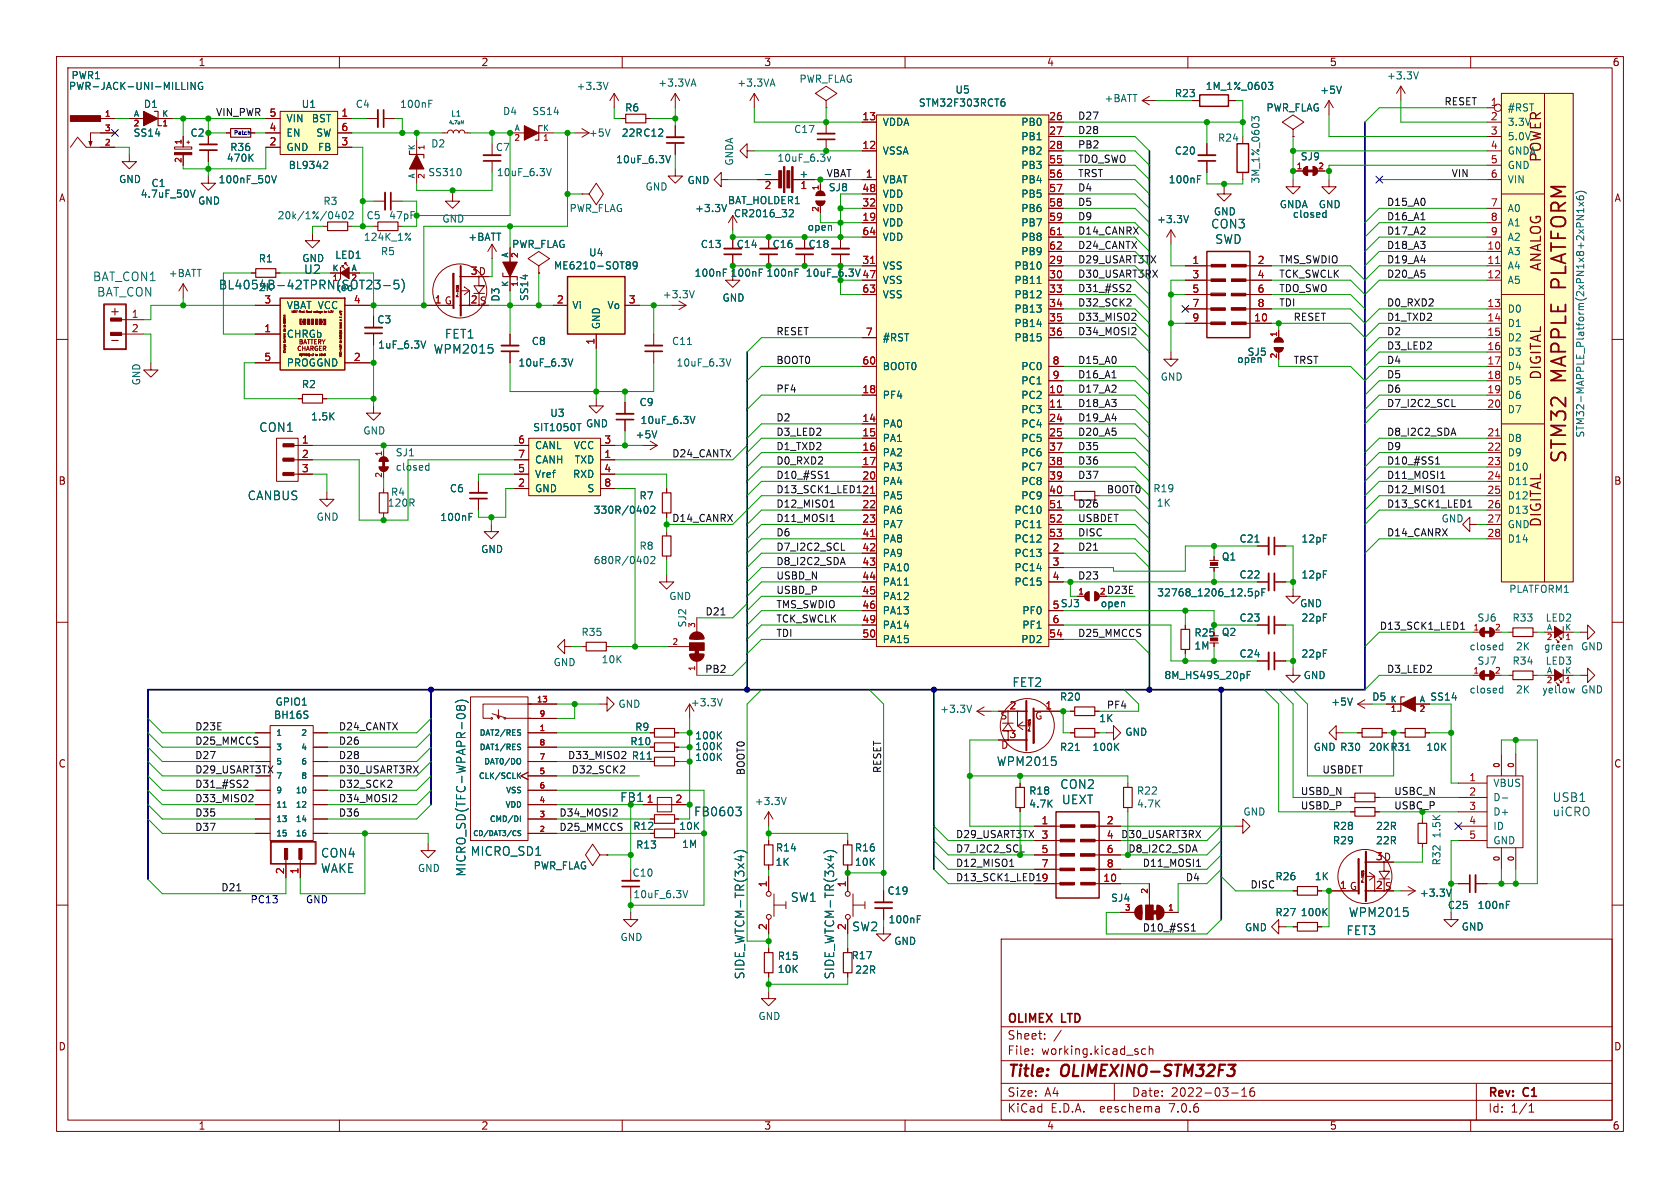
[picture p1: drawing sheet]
<svg xmlns="http://www.w3.org/2000/svg" width="297mm" height="210mm" viewBox="0 0 297 210" stroke-linecap="round" stroke-linejoin="round" font-family="sans-serif">
<defs><g id="words">
<text font-size="3.5" fill="#006464" x="277.3" y="50.7" transform="rotate(-90 277.3 50.7)">PLATFORM</text>
<g font-size="3.5" fill="#840000">
<text x="277.3" y="67.6" transform="rotate(-90 277.3 67.6)">MAPPLE</text>
<text x="277.3" y="82.1" transform="rotate(-90 277.3 82.1)">STM32</text>
</g>
<g font-size="2.8" fill="#840000">
<text x="178" y="190.9">Title:</text>
<text x="187.7" y="190.9">OLIMEXINO-STM32F3</text>
</g>
<g font-size="2.5" fill="#840000">
<text x="272.7" y="28.8" transform="rotate(-90 272.7 28.8)">POWER</text>
<text x="272.7" y="48.1" transform="rotate(-90 272.7 48.1)">ANALOG</text>
<text x="272.7" y="67.3" transform="rotate(-90 272.7 67.3)">DIGITAL</text>
<text x="272.7" y="93.3" transform="rotate(-90 272.7 93.3)">DIGITAL</text>
</g>
<g font-size="2.1" fill="#006464">
<text x="214" y="40.6">CON3</text>
<text x="214.7" y="43.3">SWD</text>
<text x="16.3" y="49.9">BAT_CON1</text>
<text x="17.1" y="52.6">BAT_CON</text>
<text x="38.6" y="51.4">BL4054B-42TPRN(SOT23-5)</text>
<text x="53.6" y="48.6">U2</text>
<text x="76.6" y="62.7">WPM2015</text>
<text x="78.6" y="60">FET1</text>
<text x="45.7" y="76.6">CON1</text>
<text x="43.7" y="88.6">CANBUS</text>
<text x="178.9" y="121.6">FET2</text>
<text x="176.1" y="135.6">WPM2015</text>
<text x="187.3" y="139.6">CON2</text>
<text x="187.6" y="142.4">UEXT</text>
<text x="274.4" y="142">USB1</text>
<text x="122.6" y="144.5">FB0603</text>
<text x="274.4" y="144.5">uiCRO</text>
<text x="56.6" y="151.8">CON4</text>
<text x="56.6" y="154.5">WAKE</text>
<text x="82.5" y="155.1" transform="rotate(-90 82.5 155.1)">MICRO_SD(TFC-WPAPR-08)</text>
<text x="83.1" y="151.5">MICRO_SD1</text>
<text x="139.7" y="159.6">SW1</text>
<text x="150.6" y="164.8">SW2</text>
<text x="237.9" y="165.5">FET3</text>
<text x="238.4" y="162.3">WPM2015</text>
<text x="131.8" y="173.2" transform="rotate(-90 131.8 173.2)">SIDE_WTCM-TR(3x4)</text>
<text x="147.7" y="173.2" transform="rotate(-90 147.7 173.2)">SIDE_WTCM-TR(3x4)</text>
</g>
<g font-size="2.1" fill="#840000">
<text x="19.2" y="56">+</text>
<text x="178" y="184">Sheet:</text>
<text x="178" y="181.2">OLIMEX</text>
<text x="187.7" y="181.2">LTD</text>
<text x="178" y="186.7">File:</text>
<text x="184.1" y="186.7">working.kicad_sch</text>
<text x="178" y="196.9">KiCad</text>
<text x="178" y="194.1">Size:</text>
<text x="184.7" y="194.1">A4</text>
<text x="185.7" y="196.9">E.D.A.</text>
<text x="194.6" y="196.9">eeschema</text>
<text x="200" y="194.1">Date:</text>
<text x="207" y="196.9">7.0.6</text>
<text x="207" y="194.1">2022-03-16</text>
<text x="263" y="194.3">Rev:</text>
<text x="263" y="196.9">Id:</text>
<text x="267.1" y="196.9">1/1</text>
<text x="269.4" y="194.3">C1</text>
</g>
<text font-size="2.1" fill="#009600" x="109.5" y="142">FB1</text>
<g font-size="1.8" fill="#840000">
<text x="35" y="11.9">1</text>
<text x="85" y="11.9">2</text>
<text x="135" y="11.9">3</text>
<text x="185" y="11.9">4</text>
<text x="235" y="11.9">5</text>
<text x="285" y="11.9">6</text>
<text x="10.3" y="35.9">A</text>
<text x="285.3" y="35.9">A</text>
<text x="76.8" y="53.7">1 G</text>
<text x="83.1" y="53.7">2 S</text>
<text x="83.1" y="48.6">3 D</text>
<text x="10.3" y="85.9">B</text>
<text x="285.3" y="85.9">B</text>
<text x="211.1" y="112.7">R25</text>
<text x="176.8" y="127.4">S</text>
<text x="182.9" y="127.4">G</text>
<text x="10.3" y="135.9">C</text>
<text x="34.4" y="136.8">D29_USART3TX</text>
<text x="176.9" y="132.6">D</text>
<text x="285.3" y="135.9">C</text>
<text x="243.1" y="152.1">3 D</text>
<text x="236.8" y="157.2">1 G</text>
<text x="243.1" y="157.2">2 S</text>
<text x="10.3" y="185.9">D</text>
<text x="285.3" y="185.9">D</text>
<text x="35" y="199.9">1</text>
<text x="85" y="199.9">2</text>
<text x="135" y="199.9">3</text>
<text x="185" y="199.9">4</text>
<text x="235" y="199.9">5</text>
<text x="285" y="199.9">6</text>
</g>
<g font-size="1.8" fill="#006464">
<text x="12.1" y="16.1">PWR-JACK-UNI-MILLING</text>
<text x="12.5" y="14.2">PWR1</text>
<text x="101.8" y="16.1">+3.3V</text>
<text x="116.3" y="15.5">+3.3VA</text>
<text x="130.2" y="15.5">+3.3VA</text>
<text x="141.2" y="14.8">PWR_FLAG</text>
<text x="168.8" y="16.7">U5</text>
<text x="207.6" y="17.4">R23</text>
<text x="213.1" y="16.1">1M_1%_0603</text>
<text x="233.3" y="16.8">+5V</text>
<text x="245.1" y="14.2">+3.3V</text>
<text x="25.3" y="19.3">D1</text>
<text x="50.5" y="21.8">VIN</text>
<text x="53.2" y="19.3">U1</text>
<text x="55" y="21.8">BST</text>
<text x="62.8" y="19.3">C4</text>
<text x="70.6" y="19.3">100nF</text>
<text x="88.8" y="20.5">D4</text>
<text x="94" y="20.5">SS14</text>
<text x="110.4" y="19.9">R6</text>
<text x="140.3" y="23.7">C17</text>
<text x="156" y="22.5">VDDA</text>
<text x="162.3" y="19.1">STM32F303RCT6</text>
<text x="180.5" y="22.5">PB0</text>
<text x="195.2" y="18.3">+BATT</text>
<text x="223.8" y="19.9">PWR_FLAG</text>
<text x="266.4" y="19.9">#RST</text>
<text x="266.4" y="22.5">3.3V</text>
<text x="23.5" y="24.4">SS14</text>
<text x="33.6" y="24.4">C2</text>
<text x="40" y="28.8">470K</text>
<text x="40.6" y="26.9">R36</text>
<text x="50.5" y="26.9">GND</text>
<text x="50.5" y="24.4">EN</text>
<text x="55.8" y="24.4">SW</text>
<text x="56.1" y="26.9">FB</text>
<text x="76.1" y="26.3">D2</text>
<text x="87.6" y="26.9">C7</text>
<text x="104" y="24.4">+5V</text>
<text x="108.8" y="29.1">10uF_6.3V</text>
<text x="109.8" y="24.4">22R C12</text>
<text x="129.8" y="29.4" transform="rotate(-90 129.8 29.4)">GNDA</text>
<text x="137.3" y="28.8">10uF_6.3v</text>
<text x="156" y="27.5">VSSA</text>
<text x="180.5" y="25">PB1</text>
<text x="180.5" y="27.5">PB2</text>
<text x="207.6" y="27.5">C20</text>
<text x="215.2" y="25.2">R24</text>
<text x="229.9" y="28.5">SJ9</text>
<text x="266.4" y="25">5.0V</text>
<text x="266.4" y="27.5">GNDA</text>
<text x="21" y="32.6">GND</text>
<text x="24.8" y="35.2">4.7uF_50V</text>
<text x="26.7" y="33.2">C1</text>
<text x="38.5" y="32.6">100nF_50V</text>
<text x="50.9" y="30.1">BL9342</text>
<text x="75.6" y="31.3">SS310</text>
<text x="87.7" y="31.3">10uF_6.3V</text>
<text x="114" y="33.9">GND</text>
<text x="121.4" y="32.7">GND</text>
<text x="141.2" y="31.5">+</text>
<text x="146.4" y="34">SJ8</text>
<text x="156" y="32.6">VBAT</text>
<text x="156" y="35.2">VDD</text>
<text x="180.5" y="30.1">PB3</text>
<text x="180.5" y="32.6">PB4</text>
<text x="180.5" y="35.2">PB5</text>
<text x="206.5" y="32.6">100nF</text>
<text x="222.9" y="32.6" transform="rotate(-90 222.9 32.6)">3M_1%_0603</text>
<text x="266.4" y="30.1">GND</text>
<text x="266.4" y="32.6">VIN</text>
<text x="34.9" y="36.4">GND</text>
<text x="49" y="39">20k/1%/0402</text>
<text x="57.1" y="36.4">R3</text>
<text x="64.7" y="39">C5</text>
<text x="68.7" y="39">47pF</text>
<text x="78.1" y="39.5">GND</text>
<text x="100.6" y="37.7">PWR_FLAG</text>
<text x="122.8" y="37.7">+3.3V</text>
<text x="128.6" y="36.3">BAT_HOLDER1</text>
<text x="129.6" y="38.6">CR2016_32</text>
<text x="142.7" y="41">open</text>
<text x="156" y="40.2">VDD</text>
<text x="156" y="37.7">VDD</text>
<text x="180.5" y="37.7">PB6</text>
<text x="180.5" y="40.2">PB7</text>
<text x="204.4" y="39.6">+3.3V</text>
<text x="214.5" y="38.3">GND</text>
<text x="226.1" y="37">GNDA</text>
<text x="228.5" y="38.7">closed</text>
<text x="233" y="37">GND</text>
<text x="266.4" y="37.7">A0</text>
<text x="266.4" y="40.2">A1</text>
<text x="45.6" y="46.6">R1</text>
<text x="53.3" y="46.5">GND</text>
<text x="59.2" y="45.9">LED1</text>
<text x="64.2" y="42.8">124K_1%</text>
<text x="67.2" y="45.3">R5</text>
<text x="82.7" y="42.8">+BATT</text>
<text x="90.4" y="44">PWR_FLAG</text>
<text x="97.8" y="47.8">ME6210-SOT89</text>
<text x="104" y="45.5">U4</text>
<text x="123.8" y="44">C13</text>
<text x="130.1" y="44">C14</text>
<text x="136.5" y="44">C16</text>
<text x="142.8" y="44">C18</text>
<text x="156" y="47.9">VSS</text>
<text x="156" y="42.8">VDD</text>
<text x="179.2" y="47.9">PB10</text>
<text x="180.5" y="42.8">PB8</text>
<text x="180.5" y="45.3">PB9</text>
<text x="266.4" y="45.3">A3</text>
<text x="266.4" y="47.9">A4</text>
<text x="266.4" y="42.8">A2</text>
<text x="29.7" y="49.2">+BATT</text>
<text x="45.6" y="51.7">2K</text>
<text x="59.3" y="51.7">red</text>
<text x="88.5" y="53.4" transform="rotate(-90 88.5 53.4)">D3</text>
<text x="93.6" y="53.3" transform="rotate(-90 93.6 53.3)">SS14</text>
<text x="117.1" y="52.9">+3.3V</text>
<text x="122.7" y="49.1">100nF</text>
<text x="127.6" y="53.5">GND</text>
<text x="129" y="49.1">100nF</text>
<text x="135.4" y="49.1">100nF</text>
<text x="142.3" y="49.1">10uF_6.3V</text>
<text x="156" y="50.4">VSS</text>
<text x="156" y="52.9">VSS</text>
<text x="179.2" y="50.4">PB11</text>
<text x="179.2" y="52.9">PB12</text>
<text x="266.4" y="50.4">A5</text>
<text x="50.6" y="59.9">CHRGb</text>
<text x="50.6" y="54.8">VBAT VCC</text>
<text x="66.6" y="57.4">C3</text>
<text x="101.1" y="54.8">Vi</text>
<text x="106.3" y="58.3" transform="rotate(-90 106.3 58.3)">GND</text>
<text x="107.3" y="54.8">Vo</text>
<text x="179.2" y="55.5">PB13</text>
<text x="179.2" y="58">PB14</text>
<text x="266.4" y="55.5">D0</text>
<text x="266.4" y="58">D1</text>
<text x="50.6" y="65">PROGGND</text>
<text x="66.8" y="61.8">1uF_6.3V</text>
<text x="91.5" y="65">10uF_6.3V</text>
<text x="93.9" y="61.2">C8</text>
<text x="118.7" y="61.2">C11</text>
<text x="119.5" y="65">10uF_6.3V</text>
<text x="156" y="65.6">BOOT0</text>
<text x="156" y="60.6">#RST</text>
<text x="179.2" y="60.6">PB15</text>
<text x="180.5" y="65.6">PC0</text>
<text x="218.6" y="64.4">open</text>
<text x="220.5" y="63.1">SJ5</text>
<text x="266.4" y="60.6">D2</text>
<text x="266.4" y="63.1">D3</text>
<text x="266.4" y="65.6">D4</text>
<text x="25" y="68.2" transform="rotate(-90 25 68.2)">GND</text>
<text x="53.3" y="68.8">R2</text>
<text x="113" y="72">C9</text>
<text x="156" y="70.7">PF4</text>
<text x="180.5" y="70.7">PC2</text>
<text x="180.5" y="68.2">PC1</text>
<text x="205.1" y="67.5">GND</text>
<text x="266.4" y="68.2">D5</text>
<text x="266.4" y="70.7">D6</text>
<text x="54.9" y="74.5">1.5K</text>
<text x="64.1" y="77">GND</text>
<text x="94.2" y="76.4">SIT1050T</text>
<text x="97.2" y="73.9">U3</text>
<text x="103.5" y="75.7">GND</text>
<text x="112.3" y="77.7">+5V</text>
<text x="113.1" y="75.2">10uF_6.3V</text>
<text x="156" y="75.8">PA0</text>
<text x="180.5" y="73.3">PC3</text>
<text x="180.5" y="75.8">PC4</text>
<text x="266.4" y="73.3">D7</text>
<text x="280.3" y="77.5" transform="rotate(-90 280.3 77.5)">STM32-MAPPLE_Platform(2xPN1x8+2xPN1x6)</text>
<text x="69.9" y="83.4">closed</text>
<text x="69.9" y="80.9">SJ1</text>
<text x="94.5" y="79.6">CANL</text>
<text x="94.5" y="82.1">CANH</text>
<text x="101.3" y="79.6">VCC</text>
<text x="101.5" y="82.1">TXD</text>
<text x="156" y="78.3">PA1</text>
<text x="156" y="80.9">PA2</text>
<text x="156" y="83.4">PA3</text>
<text x="180.5" y="78.3">PC5</text>
<text x="180.5" y="80.9">PC6</text>
<text x="180.5" y="83.4">PC7</text>
<text x="266.4" y="78.3">D8</text>
<text x="266.4" y="80.9">D9</text>
<text x="266.4" y="83.4">D10</text>
<text x="68.4" y="89.8">120R</text>
<text x="69" y="87.9">R4</text>
<text x="79.4" y="87.2">C6</text>
<text x="94.5" y="87.2">GND</text>
<text x="94.5" y="84.7">Vref</text>
<text x="101.2" y="84.7">RXD</text>
<text x="103.7" y="87.2">S</text>
<text x="113" y="88.5">R7</text>
<text x="156" y="86">PA4</text>
<text x="156" y="88.5">PA5</text>
<text x="180.5" y="86">PC8</text>
<text x="180.5" y="88.5">PC9</text>
<text x="203.8" y="87.2">R19</text>
<text x="204.4" y="89.8">1K</text>
<text x="266.4" y="86">D11</text>
<text x="266.4" y="88.5">D12</text>
<text x="55.9" y="92.3">GND</text>
<text x="77.7" y="92.3">100nF</text>
<text x="104.9" y="91">330R/0402</text>
<text x="156" y="91">PA6</text>
<text x="156" y="93.6">PA7</text>
<text x="179.2" y="91">PC10</text>
<text x="179.2" y="93.6">PC11</text>
<text x="254.8" y="92.6">GND</text>
<text x="266.4" y="91">D13</text>
<text x="266.4" y="93.6">GND</text>
<text x="85" y="98">GND</text>
<text x="104.9" y="99.9">680R/0402</text>
<text x="113" y="97.4">R8</text>
<text x="156" y="96.1">PA8</text>
<text x="156" y="98.7">PA9</text>
<text x="156" y="101.2">PA10</text>
<text x="179.2" y="98.7">PC13</text>
<text x="179.2" y="101.2">PC14</text>
<text x="179.2" y="96.1">PC12</text>
<text x="215.9" y="99.3">Q1</text>
<text x="219" y="96.1">C21</text>
<text x="230" y="96.1">12pF</text>
<text x="266.4" y="96.1">D14</text>
<text x="118.2" y="106.3">GND</text>
<text x="156" y="103.7">PA11</text>
<text x="156" y="106.3">PA12</text>
<text x="179.2" y="103.7">PC15</text>
<text x="186" y="107.7">5 SJ3</text>
<text x="194.5" y="107.5">open</text>
<text x="204.5" y="105.6">32768_1206_12.5pF</text>
<text x="219" y="102.5">C22</text>
<text x="229.7" y="107.5">GND</text>
<text x="230" y="102.5">12pF</text>
<text x="266.7" y="105">PLATFORM1</text>
<text x="102.7" y="112.6">R35</text>
<text x="121.5" y="111" transform="rotate(-90 121.5 111)">SJ2</text>
<text x="156" y="108.8">PA13</text>
<text x="156" y="111.4">PA14</text>
<text x="156" y="113.9">PA15</text>
<text x="180.5" y="113.9">PD2</text>
<text x="180.6" y="108.8">PF0</text>
<text x="180.6" y="111.4">PF1</text>
<text x="215.9" y="112.6">Q2</text>
<text x="219" y="110.1">C23</text>
<text x="230" y="110.1">22pF</text>
<text x="261.1" y="110.1">SJ6</text>
<text x="267.3" y="110.1">R33</text>
<text x="273.2" y="110.1">LED2</text>
<text x="97.8" y="118">GND</text>
<text x="106.3" y="117.4">10K</text>
<text x="211.1" y="115">1M</text>
<text x="219" y="116.4">C24</text>
<text x="230" y="116.4">22pF</text>
<text x="259.7" y="115.2">closed</text>
<text x="261.1" y="117.7">SJ7</text>
<text x="267.3" y="117.7">R34</text>
<text x="267.9" y="115.2">2K</text>
<text x="272.9" y="115.2">green</text>
<text x="273.2" y="117.7">LED3</text>
<text x="279.4" y="115.2">GND</text>
<text x="48.6" y="124.9">GPIO1</text>
<text x="109.2" y="125.3">GND</text>
<text x="122" y="125.1">+3.3V</text>
<text x="187.3" y="124.1">R20</text>
<text x="205.7" y="120.2">8M_HS49S_20pF</text>
<text x="230.4" y="120.2">GND</text>
<text x="235.2" y="124.9">+5V</text>
<text x="242.5" y="124.1">D5</text>
<text x="252.7" y="124.1">SS14</text>
<text x="259.7" y="122.8">closed</text>
<text x="267.9" y="122.8">2K</text>
<text x="272.6" y="122.8">yellow</text>
<text x="279.4" y="122.8">GND</text>
<text x="48.3" y="127.3">BH16S</text>
<text x="111.3" y="131.9">R10</text>
<text x="112.2" y="129.4">R9</text>
<text x="122.8" y="130.9">100K</text>
<text x="166.1" y="126.2">+3.3V</text>
<text x="194.2" y="127.9">1K</text>
<text x="198.8" y="130.3">GND</text>
<text x="111.6" y="134.5">R11</text>
<text x="122.8" y="132.8">100K</text>
<text x="122.8" y="134.7">100K</text>
<text x="187.3" y="132.9">R21</text>
<text x="193" y="132.9">100K</text>
<text x="232.1" y="132.9">GND R30</text>
<text x="241.9" y="132.9">20K R31</text>
<text x="252.1" y="132.9">10K</text>
<text x="133.3" y="142.5">+3.3V</text>
<text x="181.8" y="140.7">R18</text>
<text x="181.8" y="143">4.7K</text>
<text x="200.9" y="140.7">R22</text>
<text x="200.9" y="143">4.7K</text>
<text x="263.9" y="139.3">VBUS</text>
<text x="263.9" y="141.8">D-</text>
<text x="111.8" y="146.9">R12</text>
<text x="120" y="146.9">10K</text>
<text x="219.7" y="144.4">GND</text>
<text x="235.5" y="149.5">R29</text>
<text x="235.5" y="146.9">R28</text>
<text x="243.2" y="149.5">22R</text>
<text x="243.2" y="146.9">22R</text>
<text x="254.9" y="148.3" transform="rotate(-90 254.9 148.3)">1.5K</text>
<text x="263.9" y="144.4">D+</text>
<text x="263.9" y="146.9">ID</text>
<text x="263.9" y="149.5">GND</text>
<text x="73.8" y="154.4">GND</text>
<text x="94.2" y="153.9">PWR_FLAG</text>
<text x="111.7" y="155.2">C10</text>
<text x="112.4" y="150.2">R13</text>
<text x="120.5" y="150.1">1M</text>
<text x="137" y="153.3">1K</text>
<text x="137.1" y="150.7">R14</text>
<text x="151" y="150.7">R16</text>
<text x="151" y="153.3">10K</text>
<text x="225.4" y="155.8">R26</text>
<text x="232.3" y="155.8">1K</text>
<text x="254.9" y="153.1" transform="rotate(-90 254.9 153.1)">R32</text>
<text x="111.9" y="159">10uF_6.3V</text>
<text x="156.8" y="158.3">C19</text>
<text x="196.3" y="159.6">SJ4</text>
<text x="250.9" y="158.7">+3.3V</text>
<text x="255.9" y="160.9">C25</text>
<text x="261.1" y="160.9">100nF</text>
<text x="109.6" y="166.5">GND</text>
<text x="157" y="163.4">100nF</text>
<text x="158" y="167.2">GND</text>
<text x="220" y="164.8">GND</text>
<text x="225.4" y="162.2">R27</text>
<text x="229.9" y="162.2">100K</text>
<text x="258.3" y="164.7">GND</text>
<text x="137.4" y="169.9">R15</text>
<text x="137.4" y="172.2">10K</text>
<text x="150.5" y="169.8">R17</text>
<text x="151.1" y="172.3">22R</text>
<text x="134" y="180.5">GND</text>
</g>
<g font-size="1.8" fill="#0f0f0f">
<text x="38.1" y="20.6">VIN_PWR</text>
<text x="190.5" y="23.8">D28</text>
<text x="190.5" y="21.2">D27</text>
<text x="255.3" y="18.7">RESET</text>
<text x="190.5" y="26.3">PB2</text>
<text x="190.5" y="28.9">TDO_SWO</text>
<text x="146" y="31.4">VBAT</text>
<text x="190.5" y="31.4">TRST</text>
<text x="190.5" y="33.9">D4</text>
<text x="256.5" y="31.4">VIN</text>
<text x="190.5" y="36.5">D5</text>
<text x="190.5" y="39">D9</text>
<text x="190.5" y="41.6">D14_CANRX</text>
<text x="245.1" y="36.5">D15_A0</text>
<text x="245.1" y="41.6">D17_A2</text>
<text x="245.1" y="39">D16_A1</text>
<text x="190.5" y="46.6">D29_USART3TX</text>
<text x="190.5" y="44.1">D24_CANTX</text>
<text x="226.1" y="46.6">TMS_SWDIO</text>
<text x="245.1" y="44.1">D18_A3</text>
<text x="245.1" y="46.6">D19_A4</text>
<text x="190.5" y="51.7">D31_#SS2</text>
<text x="190.5" y="49.2">D30_USART3RX</text>
<text x="226.1" y="49.2">TCK_SWCLK</text>
<text x="226.1" y="51.7">TDO_SWO</text>
<text x="245.1" y="49.2">D20_A5</text>
<text x="137.2" y="59.3">RESET</text>
<text x="190.5" y="54.3">D32_SCK2</text>
<text x="190.5" y="56.8">D33_MISO2</text>
<text x="190.5" y="59.3">D34_MOSI2</text>
<text x="226.1" y="54.3">TDI</text>
<text x="228.6" y="56.8">RESET</text>
<text x="245.1" y="59.3">D2</text>
<text x="245.1" y="54.3">D0_RXD2</text>
<text x="245.1" y="56.8">D1_TXD2</text>
<text x="137.2" y="64.4">BOOT0</text>
<text x="190.5" y="64.4">D15_A0</text>
<text x="228.6" y="64.4">TRST</text>
<text x="245.1" y="64.4">D4</text>
<text x="245.1" y="61.9">D3_LED2</text>
<text x="137.2" y="69.5">PF4</text>
<text x="190.5" y="67">D16_A1</text>
<text x="190.5" y="69.5">D17_A2</text>
<text x="245.1" y="69.5">D6</text>
<text x="245.1" y="67">D5</text>
<text x="137.2" y="77.1">D3_LED2</text>
<text x="137.2" y="74.6">D2</text>
<text x="190.5" y="72">D18_A3</text>
<text x="190.5" y="74.6">D19_A4</text>
<text x="190.5" y="77.1">D20_A5</text>
<text x="245.1" y="72">D7_I2C2_SCL</text>
<text x="245.1" y="77.1">D8_I2C2_SDA</text>
<text x="118.7" y="80.9">D24_CANTX</text>
<text x="137.2" y="79.7">D1_TXD2</text>
<text x="137.2" y="82.2">D0_RXD2</text>
<text x="190.5" y="79.7">D35</text>
<text x="190.5" y="82.2">D36</text>
<text x="245.1" y="79.7">D9</text>
<text x="245.1" y="82.2">D10_#SS1</text>
<text x="137.2" y="87.3">D13_SCK1_LED1</text>
<text x="137.2" y="84.7">D10_#SS1</text>
<text x="137.2" y="89.8">D12_MISO1</text>
<text x="190.5" y="89.8">D26</text>
<text x="190.5" y="84.7">D37</text>
<text x="195.6" y="87.3">BOOT0</text>
<text x="245.1" y="84.7">D11_MOSI1</text>
<text x="245.1" y="89.8">D13_SCK1_LED1</text>
<text x="245.1" y="87.3">D12_MISO1</text>
<text x="118.7" y="92.4">D14_CANRX</text>
<text x="137.2" y="94.9">D6</text>
<text x="137.2" y="92.4">D11_MOSI1</text>
<text x="190.5" y="92.4">USBDET</text>
<text x="190.5" y="94.9">DISC</text>
<text x="245.1" y="94.9">D14_CANRX</text>
<text x="137.2" y="97.4">D7_I2C2_SCL</text>
<text x="137.2" y="100">D8_I2C2_SDA</text>
<text x="190.5" y="97.4">D21</text>
<text x="137.2" y="105.1">USBD_P</text>
<text x="137.2" y="102.5">USBD_N</text>
<text x="137.2" y="107.6">TMS_SWDIO</text>
<text x="190.5" y="102.5">D23</text>
<text x="195.6" y="105.1">D23E</text>
<text x="124.6" y="108.9">D21</text>
<text x="137.2" y="112.7">TDI</text>
<text x="137.2" y="110.1">TCK_SWCLK</text>
<text x="190.5" y="112.7">D25_MMCCS</text>
<text x="243.8" y="111.4">D13_SCK1_LED1</text>
<text x="124.6" y="119">PB2</text>
<text x="245.1" y="119">D3_LED2</text>
<text x="195.6" y="125.4">PF4</text>
<text x="34.4" y="129.2">D23E</text>
<text x="34.4" y="131.7">D25_MMCCS</text>
<text x="59.8" y="129.2">D24_CANTX</text>
<text x="59.8" y="131.7">D26</text>
<text x="34.4" y="134.3">D27</text>
<text x="59.8" y="136.8">D30_USART3RX</text>
<text x="59.8" y="134.3">D28</text>
<text x="100.3" y="134.3">D33_MISO2</text>
<text x="101" y="136.8">D32_SCK2</text>
<text x="131.7" y="137.1" transform="rotate(-90 131.7 137.1)">BOOT0</text>
<text x="155.9" y="136.8" transform="rotate(-90 155.9 136.8)">RESET</text>
<text x="233.7" y="136.8">USBDET</text>
<text x="34.4" y="139.4">D31_#SS2</text>
<text x="34.4" y="141.9">D33_MISO2</text>
<text x="59.8" y="139.4">D32_SCK2</text>
<text x="59.8" y="141.9">D34_MOSI2</text>
<text x="229.9" y="140.6">USBD_N</text>
<text x="229.9" y="143.2">USBD_P</text>
<text x="246.4" y="140.6">USBC_N</text>
<text x="34.4" y="147">D37</text>
<text x="34.4" y="144.4">D35</text>
<text x="59.8" y="144.4">D36</text>
<text x="98.8" y="147">D25_MMCCS</text>
<text x="98.8" y="144.4">D34_MOSI2</text>
<text x="168.9" y="148.2">D29_USART3TX</text>
<text x="198.1" y="148.2">D30_USART3RX</text>
<text x="168.9" y="155.9">D13_SCK1_LED1</text>
<text x="168.9" y="153.3">D12_MISO1</text>
<text x="201.9" y="153.3">D11_MOSI1</text>
<text x="209.5" y="155.9">D4</text>
<text x="39" y="157.6">D21</text>
<text x="221" y="157.1">DISC</text>
<text x="201.9" y="164.8">D10_#SS1</text>
</g>
<g font-size="1.8" fill="#a90000">
<text x="47.6" y="23.2">4</text>
<text x="47.6" y="20.7">5</text>
<text x="60.3" y="20.7">1</text>
<text x="60.3" y="23.2">6</text>
<text x="152.4" y="21.3">13</text>
<text x="185.4" y="21.3">26</text>
<text x="185.4" y="23.9">27</text>
<text x="263.5" y="18.8">1</text>
<text x="263.5" y="21.3">2</text>
<text x="263.5" y="23.9">3</text>
<text x="47.6" y="25.8">2</text>
<text x="60.3" y="25.8">3</text>
<text x="152.4" y="26.4">12</text>
<text x="185.4" y="26.4">28</text>
<text x="185.4" y="29">55</text>
<text x="263.5" y="26.4">4</text>
<text x="263.5" y="29">5</text>
<text x="135.1" y="33.7">2</text>
<text x="141.4" y="33.7">1</text>
<text x="152.4" y="34">48</text>
<text x="153" y="31.5">1</text>
<text x="185.4" y="31.5">56</text>
<text x="185.4" y="34">57</text>
<text x="263.5" y="31.5">6</text>
<text x="152.4" y="39.1">19</text>
<text x="152.4" y="36.6">32</text>
<text x="152.4" y="41.7">64</text>
<text x="185.4" y="36.6">58</text>
<text x="185.4" y="39.1">59</text>
<text x="185.4" y="41.7">61</text>
<text x="263.5" y="36.6">7</text>
<text x="263.5" y="39.1">8</text>
<text x="263.5" y="41.7">9</text>
<text x="152.4" y="46.7">31</text>
<text x="185.4" y="46.7">29</text>
<text x="185.4" y="44.2">62</text>
<text x="210.7" y="46.7">1</text>
<text x="222.2" y="46.7">2</text>
<text x="262.8" y="44.2">10</text>
<text x="262.8" y="46.7">11</text>
<text x="46.6" y="53.7">3</text>
<text x="62.5" y="53.7">4</text>
<text x="76.8" y="53.7">1</text>
<text x="83.1" y="53.7">2</text>
<text x="83.1" y="48.6">3</text>
<text x="98.4" y="53.7">2</text>
<text x="111.1" y="53.7">3</text>
<text x="152.4" y="49.3">47</text>
<text x="152.4" y="51.8">63</text>
<text x="185.4" y="49.3">30</text>
<text x="185.4" y="51.8">33</text>
<text x="210.7" y="49.3">3</text>
<text x="210.7" y="51.8">5</text>
<text x="222.2" y="49.3">4</text>
<text x="222.2" y="51.8">6</text>
<text x="262.8" y="49.3">12</text>
<text x="23.2" y="56.3">1</text>
<text x="23.2" y="58.8">2</text>
<text x="46.6" y="58.8">1</text>
<text x="153" y="59.4">7</text>
<text x="185.4" y="54.4">34</text>
<text x="185.4" y="56.9">35</text>
<text x="185.4" y="59.4">36</text>
<text x="210.7" y="54.4">7</text>
<text x="210.7" y="56.9">9</text>
<text x="221.6" y="56.9">10</text>
<text x="222.2" y="54.4">8</text>
<text x="262.8" y="54.4">13</text>
<text x="262.8" y="56.9">14</text>
<text x="262.8" y="59.4">15</text>
<text x="46.6" y="63.9">5</text>
<text x="62.5" y="63.9">2</text>
<text x="105.2" y="61" transform="rotate(-90 105.2 61)">1</text>
<text x="152.4" y="64.5">60</text>
<text x="186" y="64.5">8</text>
<text x="262.8" y="62">16</text>
<text x="262.8" y="64.5">17</text>
<text x="152.4" y="69.6">18</text>
<text x="185.4" y="69.6">10</text>
<text x="186" y="67.1">9</text>
<text x="262.8" y="67.1">18</text>
<text x="262.8" y="69.6">19</text>
<text x="152.4" y="74.7">14</text>
<text x="152.4" y="77.2">15</text>
<text x="185.4" y="72.1">11</text>
<text x="185.4" y="74.7">24</text>
<text x="185.4" y="77.2">25</text>
<text x="262.8" y="72.1">20</text>
<text x="262.8" y="77.2">21</text>
<text x="53.3" y="78.5">1</text>
<text x="53.3" y="81">2</text>
<text x="53.3" y="83.6">3</text>
<text x="91.5" y="83.6">5</text>
<text x="91.5" y="78.5">6</text>
<text x="91.5" y="81">7</text>
<text x="106.7" y="81">1</text>
<text x="106.7" y="78.5">3</text>
<text x="106.7" y="83.6">4</text>
<text x="152.4" y="79.8">16</text>
<text x="152.4" y="82.3">17</text>
<text x="185.4" y="79.8">37</text>
<text x="185.4" y="82.3">38</text>
<text x="262.8" y="79.8">22</text>
<text x="262.8" y="82.3">23</text>
<text x="91.5" y="86.1">2</text>
<text x="106.7" y="86.1">8</text>
<text x="152.4" y="84.8">20</text>
<text x="152.4" y="87.4">21</text>
<text x="152.4" y="89.9">22</text>
<text x="185.4" y="84.8">39</text>
<text x="185.4" y="87.4">40</text>
<text x="185.4" y="89.9">51</text>
<text x="262.8" y="84.8">24</text>
<text x="262.8" y="87.4">25</text>
<text x="262.8" y="89.9">26</text>
<text x="152.4" y="92.5">23</text>
<text x="152.4" y="95">41</text>
<text x="185.4" y="92.5">52</text>
<text x="185.4" y="95">53</text>
<text x="262.8" y="92.5">27</text>
<text x="262.8" y="95">28</text>
<text x="152.4" y="97.5">42</text>
<text x="152.4" y="100.1">43</text>
<text x="186" y="97.5">2</text>
<text x="186" y="100.1">3</text>
<text x="152.4" y="102.6">44</text>
<text x="152.4" y="105.2">45</text>
<text x="152.4" y="107.7">46</text>
<text x="186" y="102.6">4</text>
<text x="152.4" y="110.2">49</text>
<text x="152.4" y="112.8">50</text>
<text x="185.4" y="112.8">54</text>
<text x="186" y="110.2">6</text>
<text x="178.4" y="125.5">2</text>
<text x="184.7" y="125.5">1</text>
<text x="178.4" y="130.6">3</text>
<text x="114.2" y="142">1</text>
<text x="119.3" y="142">2</text>
<text x="259.6" y="138.2">1</text>
<text x="259.6" y="140.7">2</text>
<text x="259.6" y="143.3">3</text>
<text x="184" y="145.8">1</text>
<text x="184" y="148.3">3</text>
<text x="195.6" y="145.8">2</text>
<text x="195.6" y="148.3">4</text>
<text x="259.6" y="145.8">4</text>
<text x="259.6" y="148.3">5</text>
<text x="50.3" y="154.6" transform="rotate(-90 50.3 154.6)">2</text>
<text x="52.8" y="154.6" transform="rotate(-90 52.8 154.6)">1</text>
<text x="184" y="150.9">5</text>
<text x="184" y="153.4">7</text>
<text x="184" y="156">9</text>
<text x="195" y="156">10</text>
<text x="195.6" y="150.9">6</text>
<text x="195.6" y="153.4">8</text>
<text x="243.1" y="152.1">3</text>
<text x="135.6" y="156.9" transform="rotate(-90 135.6 156.9)">1</text>
<text x="149.6" y="156.9" transform="rotate(-90 149.6 156.9)">1</text>
<text x="236.8" y="157.2">1</text>
<text x="243.1" y="157.2">2</text>
<text x="135.6" y="164.5" transform="rotate(-90 135.6 164.5)">2</text>
<text x="149.6" y="164.5" transform="rotate(-90 149.6 164.5)">2</text>
</g>
<g font-size="1.8" fill="#009600">
<text x="246.4" y="143.2">USBC_P</text>
<text x="168.9" y="150.8">D7_I2C2_SCL</text>
<text x="199.4" y="150.8">D8_I2C2_SDA</text>
</g>
<g font-size="1.8" fill="#0000c2">
<text x="44.2" y="159.8">PC13</text>
<text x="55" y="159.8">GND</text>
</g>
<g font-size="1.4" fill="#a90000">
<text x="18.4" y="20.7">1</text>
<text x="18.4" y="23.2">3</text>
<text x="23.5" y="22.7">2</text>
<text x="28.6" y="22.7">1</text>
<text x="18.4" y="25.8">2</text>
<text x="32.1" y="28.9" transform="rotate(-90 32.1 28.9)">2</text>
<text x="32.1" y="25.7" transform="rotate(-90 32.1 25.7)">1</text>
<text x="75.4" y="26.6" transform="rotate(-90 75.4 26.6)">1</text>
<text x="90.8" y="25.2">2</text>
<text x="95.9" y="25.2">1</text>
<text x="229.1" y="30">1</text>
<text x="232.9" y="30">2</text>
<text x="75.4" y="31.7" transform="rotate(-90 75.4 31.7)">2</text>
<text x="144.8" y="33.8" transform="rotate(-90 144.8 33.8)">1</text>
<text x="144.8" y="37.6" transform="rotate(-90 144.8 37.6)">2</text>
<text x="91.9" y="45.7" transform="rotate(-90 91.9 45.7)">2</text>
<text x="58.7" y="50">1</text>
<text x="91.9" y="50.8" transform="rotate(-90 91.9 50.8)">1</text>
<text x="225.8" y="59.7" transform="rotate(-90 225.8 59.7)">1</text>
<text x="225.8" y="63.5" transform="rotate(-90 225.8 63.5)">2</text>
<text x="67.6" y="80.7" transform="rotate(-90 67.6 80.7)">1</text>
<text x="67.6" y="84.6" transform="rotate(-90 67.6 84.6)">2</text>
<text x="190.5" y="105.2">1</text>
<text x="194.3" y="105.2">2</text>
<text x="122.9" y="111.1" transform="rotate(-90 122.9 111.1)">3</text>
<text x="260.4" y="111.5">1</text>
<text x="264.2" y="111.5">2</text>
<text x="273.3" y="113.5">2</text>
<text x="276.6" y="113.5">1</text>
<text x="118.8" y="114">2</text>
<text x="122.9" y="118.7" transform="rotate(-90 122.9 118.7)">1</text>
<text x="260.4" y="119.1">1</text>
<text x="264.2" y="119.1">2</text>
<text x="94.8" y="124.2">13</text>
<text x="273.3" y="121.1">2</text>
<text x="276.6" y="121.1">1</text>
<text x="95.3" y="129.3">1</text>
<text x="95.3" y="131.8">8</text>
<text x="95.3" y="126.7">9</text>
<text x="245.8" y="126.2">1</text>
<text x="250.8" y="126.2">2</text>
<text x="95.3" y="136.9">5</text>
<text x="95.3" y="134.4">7</text>
<text x="265.2" y="135.9" transform="rotate(-90 265.2 135.9)">0</text>
<text x="267.7" y="135.9" transform="rotate(-90 267.7 135.9)">0</text>
<text x="95.3" y="142">4</text>
<text x="95.3" y="139.4">6</text>
<text x="95.3" y="144.5">3</text>
<text x="265.2" y="152.4" transform="rotate(-90 265.2 152.4)">0</text>
<text x="267.7" y="152.4" transform="rotate(-90 267.7 152.4)">0</text>
<text x="198.8" y="161">3</text>
<text x="202.9" y="158.1" transform="rotate(-90 202.9 158.1)">2</text>
<text x="206.4" y="161">1</text>
</g>
<g font-size="1.4" fill="#006464">
<text x="23.6" y="20.7">A</text>
<text x="28.6" y="20.7">K</text>
<text x="79.6" y="20.8">L1</text>
<text x="90.9" y="23.2">A</text>
<text x="95.9" y="23.2">K</text>
<text x="73.4" y="26.7" transform="rotate(-90 73.4 26.7)">K</text>
<text x="73.4" y="31.7" transform="rotate(-90 73.4 31.7)">A</text>
<text x="89.9" y="45.6" transform="rotate(-90 89.9 45.6)">A</text>
<text x="58.7" y="48">K</text>
<text x="62" y="50">2</text>
<text x="62" y="48">A</text>
<text x="89.9" y="50.8" transform="rotate(-90 89.9 50.8)">K</text>
<text x="273.4" y="111.5">A</text>
<text x="276.6" y="111.5">K</text>
<text x="273.4" y="119.1">A</text>
<text x="276.6" y="119.1">K</text>
<text x="245.7" y="124.2">K</text>
<text x="250.9" y="124.2">A</text>
<text x="48.8" y="130.3">1</text>
<text x="53.1" y="130.3">2</text>
<text x="84.7" y="130.3">DAT2/RES</text>
<text x="48.8" y="132.8">3</text>
<text x="48.8" y="135.4">5</text>
<text x="48.8" y="137.9">7</text>
<text x="53.1" y="132.8">4</text>
<text x="53.1" y="135.4">6</text>
<text x="53.1" y="137.9">8</text>
<text x="84.5" y="137.9">CLK/SCLK</text>
<text x="84.7" y="132.8">DAT1/RES</text>
<text x="85.5" y="135.3">DAT0/DO</text>
<text x="48.8" y="143">11</text>
<text x="48.8" y="140.4">9</text>
<text x="52.2" y="140.4">10</text>
<text x="52.2" y="143">12</text>
<text x="89.2" y="143">VDD</text>
<text x="89.3" y="140.4">VSS</text>
<text x="48.8" y="145.5">13</text>
<text x="48.8" y="148.1">15</text>
<text x="52.2" y="145.5">14</text>
<text x="52.2" y="148.1">16</text>
<text x="86.5" y="145.5">CMD/DI</text>
</g>
<text font-size="1.2" fill="#006464" x="83.5" y="148">CD/DAT3/CS</text>
<text font-size="1.2" fill="#a90000" x="95.3" y="147.1">2</text>
<g font-size="1.1" fill="#840000">
<text x="52.4" y="62.2">CHARGER</text>
<text x="52.7" y="61.1">BATTERY</text>
</g>
<text font-size="1" fill="#0000c2" x="41.3" y="23.9">Patch</text>
<text font-size=".8" fill="#006464" x="79.2" y="22.2">4.7uH</text>
<g font-size=".6" fill="#840000">
<text x="81.3" y="52.7" transform="rotate(-90 81.3 52.7)">P-MOS</text>
<text x="182.4" y="129.5" transform="rotate(-90 182.4 129.5)">P-MOS</text>
<text x="241.4" y="156.2" transform="rotate(-90 241.4 156.2)">P-MOS</text>
</g>
<g font-size=".4" fill="#840000">
<text x="50.7" y="58.1" transform="rotate(-90 50.7 58.1)">Up</text>
<text x="50.7" y="56.9" transform="rotate(-90 50.7 56.9)">to</text>
<text x="51.3" y="55.5">VBAT</text>
<text x="53" y="55.5">final</text>
<text x="54.7" y="55.5">float</text>
<text x="56.4" y="55.5">voltage</text>
<text x="59.7" y="55.5">4.2V</text>
<text x="60.6" y="59.4" transform="rotate(-90 60.6 59.4)">6.5V(at</text>
<text x="60.6" y="57.1" transform="rotate(-90 60.6 57.1)">least</text>
<text x="60.6" y="55.4" transform="rotate(-90 60.6 55.4)">a</text>
<text x="50.7" y="62.6" transform="rotate(-90 50.7 62.6)">Charge</text>
<text x="50.7" y="60.4" transform="rotate(-90 50.7 60.4)">Current</text>
<text x="52.7" y="63.1">R(PROG)=2</text>
<text x="55.9" y="63.1">to</text>
<text x="60.6" y="63.3" transform="rotate(-90 60.6 63.3)">VCC=4.5V</text>
<text x="60.6" y="60.5" transform="rotate(-90 60.6 60.5)">to</text>
</g>
</g></defs>
<g fill="none" stroke="#840000" stroke-width=".18">
<path d="M10 10h277v190h-277zM12 12h273v186h-273zM60 10v2M110 10v2M160 10v2M210 10v2M210.8 17.8h1.3M217.2 17.8h1.2M260 10v2M12.4 26l1.3-1.7 1.5 1.7h5.1M15.7 25h.6l-.3 .8zM17.8 21h2.5"/>
<path d="M20.3 23.5h-4.3v2.3M64.8 21h2M67.9 21h1.9M80 34.3v1.3h1.3l-1.3 1.2-1.3-1.2h1.3M87 25.4v2M87 28.6v1.9M90.2 23.5h2.5M92.7 22.2v2.6zM95.2 23.5h2.6M101.6 23.5h2.5M102.9 34.3h1.2l1.3-1.9 1.3 1.9-1.3 1.9-1.3-1.9M102.9 34.3h.1"/>
<path d="M102.9 22.7l1.2 .8M104.1 23.5l-1.2 .8M119.4 22.2v2.1M119.4 25.4v1.9M216.4 33v1.3h1.3l-1.3 1.3-1.3-1.3h1.3M219.7 24.1v1.3M219.7 30.5v1.3M228.6 22.9l1.9-1.3-1.9-1.3-1.9 1.3 1.9 1.3v1.2M228.6 24.1h.1M228.6 31.8v1.2h1.3l-1.3 1.3-1.3-1.3h1.3M229.1 30.2h1.3M232.9 30.2h1.3"/>
<path d="M234.9 31.8v1.2h1.3l-1.3 1.3-1.2-1.3h1.2M10 60h2M87 43.2v2.5M87 43.2l-.8 1.3M87 43.2l.8 1.3M88.9 46.4h2.5zM90.2 43.8v2.6M90.2 48.9v2.5M90.2 59.1v2M95.2 47l2-1.3-2-1.2-1.9 1.2 1.9 1.3v1.3M95.2 48.3h.1M97.8 54h2.5"/>
<path d="M105.4 59.1v2.5M110.5 54h2.5M115.6 59.1v2M118.7 54h2.6M120 53.2l1.3 .8M121.3 54l-1.3 .7M285 60h2M48.9 77.5h3.8v7.6h-3.8zM50 78.4h2v.6h-2zM50.1 78.5h1.8v.4h-1.8zM50.1 78.7h1.7v.1h-1.7zM50.2 78.6h1.6v.2h-1.6z"/>
<path d="M51.9 78.7h3.3M52.7 70.5h.8M57 70.5h.8M66 71.8v1.2h1.3l-1.3 1.3-1.2-1.3h1.2M90.2 62.2v1.9M115.6 62.2v1.9M207 62.2v1.3h1.3l-1.3 1.3-1.3-1.3h1.3M50 83.5h2v.6h-2zM50 81h2v.5h-2zM50.1 83.6h1.7v.4h-1.7zM50.1 81.1h1.7v.3h-1.7zM50.1 83.7h1.6v.2h-1.6z"/>
<path d="M50.1 81.2h1.6v.2h-1.6zM50.1 83.8h1.6v.1h-1.6zM50.1 81.2h1.6v.1h-1.6zM51.9 83.8h3.3M51.9 81.3h3.3M57.8 87v1.3h1.3l-1.3 1.2-1.3-1.2h1.3M213.9 99.1h1.5M214.6 98.4v.7M10 110h2M213.9 100.3h1.5M214.6 100.3v.7M228.6 118.1v1.3h1.3l-1.3 1.3-1.3-1.3h1.3"/>
<path d="M228.6 104.1v1.3h1.3l-1.3 1.3-1.3-1.3h1.3M260.3 119.4h1.3M260.3 111.8h1.3M264.2 119.4h1.2M264.2 111.8h1.2M266.7 119.4h.8M266.7 111.8h.8M271 119.4h.8M271 111.8h.8M273 119.4h1.8M273 111.8h1.8M275.1 113l.5 .5h-.3h.3v-.2"/>
<path d="M275.6 112.5l.5 .5h-.3h.3v-.2M276.4 119.4h1.7M276.4 111.8h1.7M276.4 110.7v2.1M276.4 118.4v2M279.4 119.4h1.3v-1.3l1.2 1.3-1.2 1.3v-1.3M279.4 111.8h1.3v-1.3l1.2 1.3-1.2 1.2v-1.2M285 110h2M172.7 125.7l1.3 .8M172.7 125.7h2.6M174 125l-1.3 .7M180.3 138.4v.8"/>
<path d="M240 124.5h2.6M240 124.5l1.3 .7M241.3 123.7l-1.3 .8M245.1 124.5h2.5M247.6 129.5h.8M250.2 123.2v2.5zM250.2 124.5h2.5M252 129.5h.7M275.1 120.7l.5 .5h-.3h.3v-.3M275.6 120.1l.5 .6h-.3h.3v-.3M10 160h2M180.3 142.7v.8"/>
<path d="M182.9 156.2h3.7M182.9 153.7h3.7M182.9 151.1h3.7M182.9 148.6h3.7M182.9 146.1h3.7M186.7 156.2h.8M186.7 153.7h.8M186.7 151.1h.8M186.7 148.6h.8M186.7 146.1h.8M187.4 156h2.5v.4h-2.5zM187.4 153.5h2.5v.4h-2.5z"/>
<path d="M187.4 150.9h2.6v.4h-2.6zM187.4 148.4h2.6v.4h-2.6zM187.5 145.8h2.5v.5h-2.5zM187.5 156.1h2.4v.3h-2.4v-.2h2.3h-2.3M187.5 151h2.4v.3h-2.4v-.2h2.3h-2.3M187.5 153.6h2.4v.2h-2.4v-.1h2.3h-2.3M187.5 148.5h2.5v.2h-2.4l-.1-.2h2.3l-2.2 .1M187.6 145.9h2.4v.2l-2.4 .1v-.2h2.3h-2.3M191 153.4h2.6v.5h-2.6zM191 150.9h2.6v.5h-2.6zM191 148.4h2.6v.4h-2.6zM191.1 156h2.5v.4h-2.5z"/>
<path d="M191.1 145.8h2.5v.5h-2.5zM191.1 151h2.4v.3h-2.4v-.2h2.3h-2.3M191.1 153.6h2.4v.2h-2.4v-.2h2.3l-2.3 .1M191.1 148.5h2.4v.2h-2.4v-.2h2.3l-2.3 .1M191.1 156.1h2.5v.2h-2.4l-.1-.1h2.3h-2.2M191.2 145.9h2.4v.2l-2.4 .1v-.2h2.3h-2.3M193.5 156.2h.8M193.5 153.7h.8M193.5 151.1h.8M193.5 148.6h.8M193.5 146.1h.8M194.4 156.2h3.7"/>
<path d="M194.4 153.7h3.7M194.4 151.1h3.7M194.4 148.6h3.7M194.4 146.1h3.7M203.2 156.2v3.8M228.6 157.5h.8M232.9 157.5h.8M251.5 144.8v.7M251.5 149.1v.8M285 160h2M156.2 163.8v1.3h1.3l-1.3 1.3-1.3-1.3h1.3M177 166h108v32h-108z"/>
<path d="M198.1 161.3h2.6M202.6 160h1.2v2.6h-1.2zM205.7 161.3h2.6M60 198v2M110 198v2M160 198v2M177 194.5h108M177 191.5h108M177 187.5h108M177 181.5h108M182.5 186.3v.1M182.5 185.5v.1"/>
<path d="M184.7 183.6v.1M184.7 182.8v.1M187.6 182.1l-1.3 2M197 191.5v3M202.5 185.5l-.4-.1-.3 .3v.4l.2 .2h.5M203.2 185.5l.2-.1 .3 .1 .1 .9M203.2 184.9v1.5M204.9 195.7l.1 .9M205 196.5l-.2 .1M205 196h-.2M210 198v2M217.7 193.2h1.2"/>
<path d="M219.5 193.8h.9M219.5 192.7l.5-.4v1.5M221.7 192.3a.59 .59 0 0 0-.7 .6v.6l.1 .2 .4 .1 .2-.1 .1-.5-.1-.3h-.5l-.2 .3M260 198v2M261 191.5v6.5M270.3 196.6h.9M270.3 195.5l.4-.4v1.5"/>
</g>
<path d="M217.2 188.2h1.2l-.8 .8h.3l.3 .2v.6l-.4 .4h-.6" fill="none" stroke="#840000" stroke-width=".4"/>
<path d="M66.8 19.4v3.1M85.5 27.4h3M117.9 24.3h3M88.6 61.1h3.1M114 61.1h3.1" fill="none" stroke="#840000" stroke-width=".33"/>
<path d="M67.8 19.4v3.1M85.5 28.4h3M117.9 25.3h3M88.6 62.1h3.1M114 62.1h3.1" fill="none" stroke="#840000" stroke-width=".3"/>
<g fill="none" stroke="#006464" stroke-width=".18">
<path d="M33.2 14.5v1.3M34.5 14.5v1.3l-.7-1.3v1.3M35.8 14.6a.59 .59 0 0 0-.8 .6 .59 .59 0 0 0 .8 .6v-.5h-.2M75.8 18.3h.4M75.8 17.7h.6M224.2 14.5h.8l-.4 .5 .3 .2 .1 .4-.2 .2h-.4M96.6 29.8l.4 1.3 .5-1.3M107.9 22.8l-.5 1.3M117.7 27.5l.4 1.3 .4-1.3M222.6 21.2v-.3l-.3-.3-.4 .1-.1 .3-.5-.4v.8M234.4 37.2v1.2M234.4 38.4h-.3"/>
<path d="M110.9 46.3h.3l.2 .2-.2 .3M110.9 46.8h.3M111.2 46.8l.2 .3v.2l-.1 .2h-.4M112.6 46.8l-.2 .3-.4-.1-.1-.2 .1-.5h.4l.2 .1a.84 .84 0 0 1-.3 1.1h-.3M122.7 51.4l-.4 1.2M100.4 63.4l.4 1.3 .5-1.3M121.5 60.9h.8M128.4 63.4l.4 1.3 .4-1.3M221.3 104.7v.5M221.9 104.5v1.3M221.9 104.6l.4-.1 .2 .2-.1 .6h-.5M223.1 104.7h.4"/>
<path d="M223.7 104.1h-.6v1.3M265.3 114l.4 .1M265.7 113.6v1.3M265.7 114.8l-.4 .1M277.9 114.1v.8M171.8 124.7l-.4 1.2M239.1 123.4l-.4 1.3M248.5 132.7h.8M265.3 121.7h.4M265.7 121.2v1.3M265.7 122.4l-.4 .1M278.3 121.7l-.2 .8-.2-.6"/>
</g>
<g fill="#840000" stroke="#840000" stroke-width=".18">
<path d="M92.7 22.2l2.5 1.3-2.5 1.3z"/>
<path d="M88.9 46.4h2.5l-1.2 2.5z"/>
<path d="M12.4 20.4h5.4v1.1h-5.4z"/>
<path d="M202.6 160h1.2v2.6h-1.2z"/>
<path d="M214 99.4h1.3v.5h-1.3z"/>
<path d="M247.6 124.5l2.6-1.3v2.5z"/>
<path d="M274.8 110.7l1.6 1.1-1.6 1z"/>
<path d="M274.8 118.4l1.6 1-1.6 1z"/>
</g>
<path d="M95.9 22.2h-.7v2.6h-.6M88.9 48.3v.6h2.5v.6M53.5 69.7h3.5v1.5h-3.5zM267.5 118.6h3.5v1.5h-3.5zM267.5 111h3.5v1.5h-3.5zM179.6 139.2h1.5v3.5h-1.5zM248.3 123.2h-.7v2.5h-.6M248.4 128.8h3.6v1.5h-3.6zM229.4 156.7h3.5v1.5h-3.5zM250.7 145.5h1.5v3.6h-1.5z" fill="none" stroke="#840000" stroke-width=".2"/>
<g fill="none" stroke="#840000" stroke-width=".25">
<path d="M212.1 16.8h5.1v2h-5.1zM218.7 25.4h2v5.1h-2zM230.5 29.8v.7M230.6 29.7l.5-.2v1.5a.76 .76 0 0 1-.7-.5 .76 .76 0 0 1 .2-.8zM230.6 29.7v1M230.8 29.7v1M230.9 29.6v1.3M231 29.5v1.4M232.2 29.5a.76 .76 0 0 1 .7 .7 .76 .76 0 0 1-.7 .8zM232.3 29.5v1.4M232.4 29.6v1.3M232.5 29.7v1"/>
<path d="M232.7 29.7v.9M232.8 29.8v.8M100.3 48.9h10.2v10.2h-10.2zM261.7 111.4v.6M261.7 119v.6M261.8 111.2l.6-.2v1.5a.76 .76 0 0 1-.7-.4 .76 .76 0 0 1 .1-.9zM261.8 118.9l.6-.3v1.5a.76 .76 0 0 1-.7-.4 .76 .76 0 0 1 .1-.8zM261.9 111.3v1M261.9 118.9v1M262 111.3v1M262 118.9v1M262.1 111.1v1.3"/>
<path d="M262.1 118.7v1.3M262.3 111v1.4M262.3 118.6v1.4M263.4 111a.76 .76 0 0 1 .8 .8 .76 .76 0 0 1-.8 .7zM263.4 118.6a.76 .76 0 0 1 .8 .8 .76 .76 0 0 1-.8 .7zM263.5 111v1.4M263.5 118.6v1.4M263.7 111.1v1.3M263.7 118.7v1.3M263.8 111.3v1M263.8 118.9v1M263.9 111.3v.8"/>
<path d="M263.9 118.9v.9M264 111.4v.7M264 119v.8M186.7 143.5h7.6v15.3h-7.6zM201.8 160.1v2.3M204.6 160.1v2.3"/>
</g>
<path d="M203.2 161.3h1.9" fill="none" stroke="#840000" stroke-width=".76"/>
<g fill="#840000" stroke="#840000" stroke-width=".25">
<path d="M201 160.4l.8-.4 .1 1.3-.1 1.3a1.27 1.27 0 0 1-1.1-.9 1.27 1.27 0 0 1 .3-1.3z"/>
<path d="M204.6 160a1.27 1.27 0 0 1 1.2 1.3 1.27 1.27 0 0 1-1.2 1.3l-.1-1.3z"/>
</g>
<path d="M100.3 48.9h10.2v10.2h-10.2z" fill="#ffffc2" stroke="#ffffc2" stroke-width=".18"/>
<path d="M231 30.2h1.3M262.3 111.8h1.2M262.3 119.4h1.2" fill="none" stroke="#840000" stroke-width=".51"/>
<path d="M49.5 52.7h11.5v12.7h-11.5z" fill="#ffffc2"/>
<g fill="none" stroke="#840000" stroke-width=".18">
<path d="M25.4 19.7v2.5zM49.5 19.7h10.2v7.6h-10.2zM108.6 16.5l-.8 1.3M108.6 16.5v2.6M108.6 16.5l.7 1.3M119.4 16.5l-.8 1.3M119.4 16.5v2.6M119.4 16.5l.7 1.3M133.3 16.5l-.7 1.3M133.3 16.5v2.6M133.3 16.5l.8 1.3M146 17.8l2-1.3-2-1.3-1.9 1.3 1.9 1.3v1.3"/>
<path d="M146 19.1h.1M201.9 17.8l1.3 .7M201.9 17.8h2.6M203.2 17l-1.3 .8M210.8 17.8h1.3M217.2 17.8h1.2M234.9 17.8l-.7 1.3M234.9 17.8v2.5M234.9 17.8l.8 1.3M247.6 15.2l-.7 1.3M247.6 15.2v2.6M247.6 15.2l.8 1.3"/>
<path d="M262.9 19.1h1.3M265.4 16.5h7.6v86.4h-7.6zM273 16.5h5.1v86.4h-5.1zM17.8 23.5h2.5M17.8 21h2.5M17.8 26h2.5M22.9 27.3v1.3h1.2l-1.2 1.2-1.3-1.2h1.3M22.9 21h2.5M27.9 21h2.6M30.9 26h3v.4h-3zM32.4 24.1v1.9M32.4 27.4v1.8"/>
<path d="M33 25.1h.5M33.3 24.9v.5M36.8 31.1v1.3h1.3l-1.3 1.3-1.2-1.3h1.2M36.8 23.5v2M36.8 26.7v1.9M40 23.5h.8M44.3 23.5h.8M47 23.5h2.5M47 21h2.5M47 26h2.5M59.7 23.5h2.5M59.7 21h2.5"/>
<path d="M59.7 26h2.5M66 35.6h2.1M69.2 35.6h1.9M72.4 29.8h2.5zM73.7 24.8v2.5M73.7 29.8v2.6M78.1 23.5h1l.2-.4 .3-.1 .4 .2 .1 .3 .2-.4 .4-.1 .3 .2 .2 .3 .1-.4 .4-.1 .3 .2 .2 .3h1M109.9 21h.7M114.2 21h.7M119.4 29.8v1.3h1.2l-1.2 1.3-1.3-1.3h1.3M119.4 22.2v2.1M119.4 25.4v1.9"/>
<path d="M127.5 31.8v-1.3l-1.3 1.3 1.3 1.2v-1.2h1.3M128.8 39.4l.7-1.3v2.5M132.1 26.7v-1.3l-1.3 1.3 1.3 1.2v-1.2h1.2M133.9 31.8h3.8M140.2 31.8h3.8M145 32.5v1.3M145 36.3v1.3M146 21.6v2M146 24.8v1.9M152.4 34.3h2.5M152.4 21.6h2.5M152.4 26.7h2.5"/>
<path d="M152.4 31.8h2.5M152.4 36.8h2.5M152.4 39.4h2.5M154.9 20.3h30.5v94h-30.5zM185.4 34.3h2.6M185.4 21.6h2.6M185.4 24.1h2.6M185.4 26.7h2.6M185.4 29.2h2.6M185.4 31.8h2.6M185.4 36.8h2.6M185.4 39.4h2.6"/>
<path d="M213.4 25.4v2M213.4 28.6v1.9M228.6 24.1h.1M229.1 30.2h1.3M232.9 30.2h1.3M262.9 21.6h2.5M262.9 24.1h2.5M262.9 26.7h2.5M262.9 29.2h2.5M262.9 31.8h2.5M262.9 36.8h2.5M262.9 39.4h2.5"/>
<path d="M265.4 34.3h7.6M18.3 53.7h4v8.1h-4zM18.4 53.9h3.8v7.7h-3.8zM19.6 58.8h1.9v.5h-1.9zM19.6 56.2h1.9v.6h-1.9zM19.6 58.9h1.7v.2h-1.7zM19.6 58.9h1.8v.3h-1.8zM19.6 59h1.7v.1h-1.7zM19.6 56.3h1.8v.4h-1.8zM19.6 56.4h1.7v.1h-1.7zM19.7 56.4h1.7v.2h-1.7zM21.5 56.5h.7"/>
<path d="M21.5 59.1h.7M22.4 56.5h3M22.4 59.1h3M32.4 50.2v2.5M32.4 50.2l-.8 1.2M32.4 50.2l.7 1.2M44.4 48.3h.8M45.1 59.1h4.5M45.1 54h4.5M48.8 48.3h.7M50.1 56.4l.2 .1M50.1 57h.1"/>
<path d="M50.1 57.8h.3M50.1 57v.1M50.1 56.7v.1M50.1 57.1h.1M50.1 56.8h.1M50.1 56.4h.1M50.1 56.4h.3M50.1 56.7h.1M50.1 56.9v.1M50.2 56.9v.2M50.2 57.1h.1M50.2 56.9h-.1"/>
<path d="M50.2 56.7h-.1M50.2 56.7h.1M50.2 56.8h.1M50.2 56.2l.2 .1M50.2 56.2h.1M50.2 56.1h.1M50.3 56.1l-.1 .1M50.3 57.1h.1M50.3 56.1h.1M50.3 55.7v.1M50.4 57l-.1 .1M50.4 56h-.2v.1"/>
<path d="M50.4 55.7h-.3l.3 .2M53.1 56.5h.3M53.2 56.5v.8M53.2 57.3h.2M53.4 56.4h-.4v.9h.4h-.3v-.8M53.5 56.8v.1M53.6 56.7h-.2v.3h.2l-.1-.1M53.6 56.4h.4v1h-.4zM53.8 56.5l-.1 .1M53.9 56.5v.7h-.1v-.6M54.4 56.4h.3v1h-.3zM54.5 56.5v.7h.1v-.7"/>
<path d="M54.7 56.5v.9M55 56.4h.4v1h-.4zM55.1 56.5l.1 .8M55.2 41.3v1.2h1.3l-1.3 1.3-1.2-1.3h1.2M55.3 56.5v.3M55.3 57.2v.1M55.3 56.8l-.1 .4M55.3 57.1l-.1 .1M55.8 56.4h.4v1h-.4zM55.9 56.5v.8M56 56.5l.1 .7-.2 .1M56.1 56.5l-.2 .7"/>
<path d="M56.5 56.4h.3v1h-.3zM56.8 57.2l-.1-.7v.8l-.1-.8-.1 .8M56.9 56.7h.2v.3h-.2l.1-.2M57.1 57.4h.5M57.1 57.3h.1M57.1 56.6h.2v.7M57.1 40h.8M57.2 56.5h.3v.8h-.2v.1h.3v-1h-.5v.1M57.2 57.3h.1M57.4 56.9v.4M57.4 56.5v.7M58.4 48.3h1.8"/>
<path d="M60 58.8l.2 .1M60 59.3v.1l.2 .1M60 59.7l.2 .2M60 59l.3 .1-.3 .1M60 58.4h.3M60 58h.3M60 57.1h.3M60.1 55.6l.3 .1M60.1 57.2v.1M60.1 57.5v.1M60.1 57.7v.2M60.1 57.3h.1"/>
<path d="M60.2 59.8v.1M60.2 59.9h.1M60.2 57.5h.1M60.2 57.3h.1M60.2 59.7v.1M60.2 57.7h-.1M60.2 57.7v.2M60.2 57.5h-.1M60.2 47.2v2.1M60.2 57.5l.1 .1v-.1M60.2 57.2v.1M60.3 59.7v.1"/>
<path d="M60.3 59.7h-.1M60.3 59.8v.1M60.3 59.9h-.1M60.3 57.2v.2M60.3 57.8h.1M60.3 59.6h.1M60.3 57.5h.1M60.3 55.6v.1M60.3 59.9h.1M60.3 56v.2M60.3 56.1h-.3l.1 .1M60.5 47.2v-.2h.2h-.2l.5 .5"/>
<path d="M60.9 54h4.5M61 46.7v-.2h.2h-.2l.5 .5M61.5 40h.7M61.7 48.3h1.8M66 40h.8M66 55.9v2M66 59.1v1.9M70.4 40h.7M74.9 54h5.1M80.3 48.3v6.2h-.2v-6.2h.1l-.1 .1 .1 6M80.7 50.4v.2M80.7 50.6v.1"/>
<path d="M80.7 50.7h.1M80.7 50.9v.2M80.7 52.2v.3h.4M80.8 50.6v.1M80.9 50.5l-.1 .1M80.9 50.5h.1M81 50.5h.1M81.1 50.5v.2M81.1 51.3h-.4l.3 .1-.3 .1h.4M81.3 54h5.1M81.3 48.9h5.1M81.5 47v8.9h-.1v-8.9v8.7"/>
<path d="M81.5 51.4h1.5v2.5M82.1 50.7l.9 .7M83 51.4l-.9 .7M84.7 48.9v1.6h.9h-1.8l.9 1.3 .9-1.3M90.2 43.8v2.6M90.2 48.9v2.5M90.2 59.1v2M95.2 48.3h.1M97.8 54h2.5M105.4 59.1v2.5M110.5 54h2.5M129.5 48.3v1.2h1.3l-1.3 1.3-1.2-1.3h1.2"/>
<path d="M129.5 41.9v2M129.5 45.1v1.9M135.9 41.9v2M135.9 45.1v1.9M142.2 41.9v2M142.2 45.1v1.9M148.6 41.9v2M148.6 45.1v1.9M152.4 52.1h2.5M152.4 49.5h2.5M152.4 47h2.5M152.4 59.7h2.5"/>
<path d="M152.4 41.9h2.5M185.4 57.2h2.6M185.4 54.6h2.6M185.4 52.1h2.6M185.4 49.5h2.6M185.4 47h2.6M185.4 44.5h2.6M185.4 59.7h2.6M185.4 41.9h2.6M207 40.6l-.8 1.3M207 40.6v2.6M207 40.6l.8 1.3"/>
<path d="M209.5 57.2h3.8M209.5 54.6h3.8M209.5 52.1h3.8M209.5 49.5h3.8M209.5 47h3.8M213.4 57.2h.7M213.4 54.6h.7M213.4 52.1h.7M213.4 49.5h.7M213.4 47h.7M214 56.9h2.6v.5h-2.6zM214 54.4h2.6v.5h-2.6z"/>
<path d="M214.1 51.8h2.5v.5h-2.5zM214.1 49.3h2.6v.5h-2.6zM214.1 46.7h2.6v.5h-2.6zM214.1 57.1h2.5v.2h-2.4l-.1-.1h2.4h-2.3M214.1 52h2.5v.2h-2.4l-.1-.2h2.4l-2.3 .1M214.2 54.5h2.4v.3h-2.4v-.2h2.3h-2.3M214.2 49.4h2.4v.2l-2.4 .1v-.2h2.3h-2.3M214.2 46.8h2.5v.3h-2.5v-.2h2.3h-2.3M217.7 54.4h2.5v.4h-2.5zM217.7 51.8h2.5v.5h-2.5zM217.7 49.3h2.6v.5h-2.6zM217.7 56.9h2.6v.5h-2.6z"/>
<path d="M217.7 46.7h2.6v.5h-2.6zM217.7 52h2.5v.2h-2.4l-.1-.2h2.3l-2.2 .1M217.8 54.5h2.4v.2l-2.4 .1v-.2h2.3h-2.3M217.8 49.4h2.4v.2l-2.4 .1v-.2h2.3h-2.3M217.8 57h2.4v.3h-2.4v-.2h2.3h-2.3M217.9 46.8h2.4v.3h-2.4v-.2h2.3h-2.3M220.2 57.2h.8M220.2 54.6h.8M220.2 52.1h.8M220.2 49.5h.8M220.2 47h.8M221.1 57.2h3.7"/>
<path d="M221.1 54.6h3.7M221.1 52.1h3.7M221.1 49.5h3.7M221.1 47h3.7M226.1 58.4v1.3M262.9 57.2h2.5M262.9 54.6h2.5M262.9 49.5h2.5M262.9 47h2.5M262.9 44.5h2.5M262.9 59.7h2.5M262.9 41.9h2.5"/>
<path d="M265.4 52.1h7.6M26.7 64.1v1.3h1.2l-1.2 1.3-1.3-1.3h1.3M45.1 64.1h4.5M50.1 62h.3M50.1 62.1l.2 .2M50.4 60.9v.1l-.2-.1 .1 .1M52.7 78.7h2.5M52.7 70.5h.8M53 62.6l-.1 .3M53.1 62.6v.1M53.3 62.6v.1M53.5 62.6v.3"/>
<path d="M53.6 62.6l.1 .1M53.8 62.6v.3M54 62.6v.1M54.1 62.6v.1M54.3 62.6v.1M54.4 62.6v.1M54.7 62.6l.1 .1M55.4 62.6l-.2 .3h.2M55.8 62.7h.1M55.8 62.6v.3M56.1 62.7h-.1M56.1 62.7h.1"/>
<path d="M56.5 62.9h.1M56.5 62.6v.1M56.5 62.6h.1M56.6 62.6l-.1 .3M56.8 62.8v.1M56.8 62.9h.1M56.8 62.6v.2M56.9 62.9h-.1M56.9 62.8v.1M56.9 62.6v.2M57 70.5h.8M57.1 62.6v.3"/>
<path d="M57.1 62.8l.1 .1M57.2 62.7l-.1 .1M57.3 62.6v.3M57.5 62.6v.3M60 61.7l.2 .1M60 62.9l.3 .1-.3 .1M60 61.2v.1l.2 .1M60 62.3l.2 .2M60 60.9l.3 .1-.3 .1M60 62.3h.1M60.1 62.6l.1 .2M60.1 62.3h-.1"/>
<path d="M60.1 60.5v.1M60.1 60.3v.1M60.1 60.4h.1M60.2 60.3h-.1M60.3 60.5l-.3 .1M60.9 64.1h4.5M67.8 79.5v1.3M90.2 62.2v1.9M90.9 78.7h2.6M93.5 77.5h12.7v10.1h-12.7zM105.4 70.5v1.3h1.3l-1.3 1.2-1.3-1.2h1.3M106.2 78.7h2.5"/>
<path d="M110.5 71.1v2.1M110.5 74.3v1.9M113.7 78.7h2.5M114.9 78l1.3 .7M116.2 78.7l-1.3 .8M152.4 74.9h2.5M152.4 64.8h2.5M152.4 69.9h2.5M152.4 77.5h2.5M185.4 74.9h2.6M185.4 64.8h2.6M185.4 67.3h2.6"/>
<path d="M185.4 69.9h2.6M185.4 72.4h2.6M185.4 77.5h2.6M226.1 62.2v1.3M262.9 62.2h2.5M262.9 64.8h2.5M262.9 67.3h2.5M262.9 69.9h2.5M262.9 72.4h2.5M262.9 77.5h2.5M265.4 74.9h7.6M52.7 81.3h2.5"/>
<path d="M52.7 83.8h2.5M67.8 83.3v1.3M67.8 86.4v.7M67.8 90.7v.7M84.6 85.1v2M84.6 88.3v1.9M86.9 92.7v1.3h1.2l-1.2 1.3-1.3-1.3h1.3M90.9 81.3h2.6M90.9 86.4h2.6M90.9 83.8h2.6M106.2 81.3h2.5M106.2 86.4h2.5"/>
<path d="M106.2 83.8h2.5M117.9 86.4v.7M117.9 90.7v.7M117.9 94v.7M117.9 98.3v.8M152.4 80h2.5M152.4 82.6h2.5M152.4 85.1h2.5M152.4 87.6h2.5M152.4 90.2h2.5M152.4 92.7h2.5M152.4 95.3h2.5"/>
<path d="M152.4 97.8h2.5M185.4 80h2.6M185.4 82.6h2.6M185.4 85.1h2.6M185.4 87.6h2.6M185.4 90.2h2.6M185.4 92.7h2.6M185.4 95.3h2.6M185.4 97.8h2.6M189.2 87.6h.8M193.5 87.6h.8M214.6 98.4v.7"/>
<path d="M222.2 96.5h2.1M225.4 96.5h1.9M259.8 92.7v-1.3l-1.2 1.3 1.2 1.3v-1.3h1.3M262.9 80h2.5M262.9 82.6h2.5M262.9 85.1h2.5M262.9 87.6h2.5M262.9 90.2h2.5M262.9 92.7h2.5M262.9 95.3h2.5M99.8 114.3v-1.3l-1.2 1.3 1.2 1.3v-1.3h1.3M102.9 114.3h.7"/>
<path d="M107.2 114.3h.7M117.9 101.6v1.3h1.2l-1.2 1.2-1.3-1.2h1.3M118.1 114.3h3.8M121.9 113.7h2.6v1.2h-2.6zM123.2 109.2v2.6M123.2 116.8v2.6M152.4 110.5h2.5M152.4 102.9h2.5M152.4 100.3h2.5M152.4 105.4h2.5M152.4 108h2.5M152.4 113h2.5"/>
<path d="M185.4 110.5h2.6M185.4 102.9h2.6M185.4 100.3h2.6M185.4 108h2.6M185.4 113h2.6M190.5 105.4h1.3M194.3 105.4h1.3M209.5 110.5v.8M209.5 114.8v.8M213.9 113.7h1.5M213.9 112.4h1.5M214.6 100.3v.7"/>
<path d="M214.6 113.7v.6M222.2 110.5h2.1M222.2 102.9h2.1M222.2 116.8h2.1M225.4 110.5h1.9M225.4 102.9h1.9M225.4 116.8h1.9M45.2 129.5h2.6M45.2 139.7h2.6M45.2 132.1h2.6M45.2 134.6h2.6M47.8 128.3h7.6v20.3h-7.6z"/>
<path d="M55.4 129.5h2.5M55.4 139.7h2.5M55.4 132.1h2.5M55.4 134.6h2.5M55.4 137.2h2.5M83.2 123.2h10.1v25.4h-10.1zM87 126.2l2.1 .6M87.9 126.6l.2 .5M88.1 125.5v1.4M88.3 126.7l-.1 .3M89.5 127h4.4M93.3 136.5l-1.2 .7 1.2 .6"/>
<path d="M93.3 129.5h5.1M93.3 139.7h5.1M93.3 132.1h5.1M93.3 134.6h5.1M93.3 137.2h5.1M93.3 124.5h5.1M93.3 127h5.1M94 124.5h-8.6v2.5h1.3M106 124.5h1.3v1.2l1.3-1.2-1.3-1.3v1.3M114.9 129.5h.8M114.9 132.1h.8M114.9 134.6h.8"/>
<path d="M119.3 129.5h.7M119.3 132.1h.7M119.3 134.6h.7M121.9 124.5l-.7 1.2M121.9 124.5v2.5M121.9 124.5l.8 1.2M176.5 125.7h5.1M176.5 130.8h5.1M177.2 127.8h1.9M177.3 129.2l.9-1.3 .9 1.3h-1.8h.9v1.6M179.9 125.8v2.5h1.5M179.9 128.3l.9 .7"/>
<path d="M180.3 138.4v.8M180.8 127.6l-.9 .7M181.5 124v8.7v-8.8h-.1v8.8M181.8 127.2v.2M181.8 127.4h.1M181.8 127.4l.3-.2 .1 .3M181.8 127.6v.3M181.8 129v.2h.4M182.2 128.1h-.4l.3 .1-.3 .1h.4M182.7 125.3l.1 6-.1 .1h.1v-6.2h-.2v6.2M182.9 125.7h5.1M189.2 125.7h.8"/>
<path d="M189.2 129.5h.8M193.5 125.7h.8M193.5 129.5h.8M195.6 129.5h1.2v-1.2l1.3 1.2-1.3 1.3v-1.3M199.4 138.4v.8M236.2 129.5v-1.2l-1.3 1.2 1.3 1.3v-1.3h1.3M240 129.5h.8M244.3 129.5h.8M245.1 124.5h2.5M247.6 129.5h.8M250.2 124.5h2.5M252 129.5h.7"/>
<path d="M257.8 138.4h5.1M262.9 137.2h6.3v12.7h-6.3zM265.4 133.4v3.8M268 133.4v3.8M45.2 142.2h2.6M45.2 144.8h2.6M45.2 147.3h2.6M47.8 148.8h8.1v4h-8.1zM48 148.9h7.7v3.8h-7.7zM50.3 150h.6v1.9h-.6zM50.4 150h.3v1.8h-.3zM50.5 150h.2v1.7h-.2z"/>
<path d="M50.5 150h.1v1.7h-.1zM50.5 151.9v3.3M52.8 150h.6v1.9h-.6zM52.9 150h.4v1.8h-.4zM53 150.1h.2v1.7h-.2zM53.1 150.1h.1v1.6h-.1zM53.1 151.9v3.3M55.4 142.2h2.5M55.4 144.8h2.5M55.4 147.3h2.5M75.7 149.1v1.3h1.3l-1.3 1.2-1.3-1.2h1.3M93.3 142.2h5.1"/>
<path d="M93.3 144.8h5.1M93.3 147.3h5.1M106 151.1l-1.2-1.9-1.3 1.9 1.3 1.9 1.2-1.9h1.3M107.3 151.1h.1M111.5 156.8v2M113.7 142.2h7.6M114.9 144.8h.8M114.9 147.3h.8M116.2 141h2.5v2.5h-2.5zM119.3 144.8h.7M119.3 147.3h.7M135.9 143.5v2.6"/>
<path d="M135.9 148.6v.8M135.9 152.9v.8M135.9 154.9v2.6M135.9 143.5l-.8 1.3M135.9 143.5l.8 1.3M136.8 158v4M136.9 160h2M138.9 159.4v1.2M149.9 148.6v.8M149.9 152.9v.8M149.9 154.9v2.6M150.8 158v4"/>
<path d="M150.9 160h1.9M152.9 159.4v1.2M156.2 157.5v2M180.3 142.7v.8M182.9 146.1h3.7M182.9 148.6h3.7M182.9 156.2h3.7M182.9 151.1h3.7M182.9 153.7h3.7M194.4 146.1h3.7M194.4 148.6h3.7M194.4 156.2h3.7"/>
<path d="M194.4 151.1h3.7M194.4 153.7h3.7M199.4 142.7v.8M203.2 156.2v2.6M218.4 146.1h1.3v-1.3l1.3 1.3-1.3 1.2v-1.2M228.6 157.5h.8M232.9 157.5h.8M234.9 157.5h5.1M238.8 141h.7M238.8 143.5h.7M240.3 151.8v6.2h-.2v-6.2h.2l-.1 .1v6M240.7 153.9v.3l.3-.3 .1 .3"/>
<path d="M240.8 154.4v.2M240.8 155.7l-.1 .3h.4M241.1 154.8h-.4l.3 .1-.3 .2h.4M241.3 157.5h5.1M241.3 152.4h5.1M241.5 150.5l.1 8.9h-.2v-8.9l.1 8.7M241.6 154.9h1.4v2.6M242.1 154.3l.9 .6M243 154.9l-.9 .7M243.1 141h.7M243.1 143.5h.7M244.7 152.4v1.6h.9h-1.8l.9 1.3 .9-1.2"/>
<path d="M247.6 157.5h2.6M248.9 156.7l1.3 .8M250.2 157.5l-1.3 .7M257.8 141h5.1M257.8 143.5h5.1M257.8 146.1h5.1M257.8 148.6h5.1M257.8 156.2h1.9M260.9 156.2h2M265.4 149.9v3.8M268 149.9v3.8M111.5 161.3v1.3h1.3l-1.3 1.2-1.3-1.2h1.3"/>
<path d="M135.9 175.3v1.2h1.3l-1.3 1.3-1.3-1.3h1.3M135.9 162.5v2.6M135.9 167.6v.8M135.9 172v.7M149.9 162.5v2.6M149.9 167.6v.8M149.9 172v.7M156.2 160.7v1.9M198.1 161.3h2.6M205.7 161.3h2.6M226.1 163.8v-1.2l-1.3 1.2 1.3 1.3v-1.3h1.2M228.6 163.8h.8"/>
<path d="M232.9 163.8h.8M256.5 161.3v1.3h1.3l-1.3 1.2-1.2-1.2h1.2"/>
<circle cx="264.8" cy="19" r=".63"/>
<circle cx="81.3" cy="51.4" r="4.8"/>
<circle cx="86.9" cy="127" r=".15"/>
<circle cx="89.3" cy="127" r=".15"/>
<circle cx="179.9" cy="125.8" r=".1"/>
<circle cx="181.6" cy="128.3" r="4.8"/>
<circle cx="135.9" cy="158" r=".43"/>
<circle cx="149.9" cy="158" r=".43"/>
<circle cx="241.3" cy="154.9" r="4.8"/>
<circle cx="135.9" cy="162.1" r=".43"/>
<circle cx="149.9" cy="162.1" r=".43"/>
</g>
<g fill="none" stroke="#840000" stroke-width=".25">
<path d="M144.3 35.6h1.5a.76 .76 0 0 1-.8 .7 .76 .76 0 0 1-.7-.7zM144.4 34.3h1.3M144.4 34.4h1.4M144.4 35.7h1.4M144.4 35.8h1.3M144.5 34a.76 .76 0 0 1 .8-.2 .76 .76 0 0 1 .5 .7h-1.5zM144.5 34h1M144.5 34.2h1M144.5 35.9h1M144.7 36.1h.8M144.7 36.2h.7M144.8 33.9h.6"/>
<path d="M49.5 52.7h11.5v12.7h-11.5zM213.4 44.5h7.6v15.2h-7.6zM225.5 59.9a.76 .76 0 0 1 .8-.2 .76 .76 0 0 1 .5 .8h-1.5zM225.6 59.9h1M225.8 59.8h.6M225.3 61.5h1.5a.76 .76 0 0 1-.7 .7 .76 .76 0 0 1-.8-.7zM225.4 60.2h1.3M225.4 60.3h1.4M225.4 61.6h1.4M225.4 61.7h1.3M225.6 60.1h1M225.6 61.8h1"/>
<path d="M225.7 62h.9M225.7 62.1h.7M67.1 82.6h1.5a.76 .76 0 0 1-.8 .7 .76 .76 0 0 1-.7-.7zM67.2 81.3h1.3M67.2 81.4h1.4M67.2 82.7h1.4M67.2 82.8h1.3M67.3 81a.76 .76 0 0 1 .8-.2 .76 .76 0 0 1 .5 .7h-1.5zM67.3 81h1M67.3 81.2h1M67.3 82.9h1M67.4 83.1h.9"/>
<path d="M67.4 83.2h.8M67.6 80.9h.6M122 115.7h2.3M122 112.9h2.3M191.9 105v.7M192 104.9l.5-.3v1.6a.76 .76 0 0 1-.7-.5 .76 .76 0 0 1 .2-.8zM192 104.9v1M192.2 104.9v1M192.3 104.8v1.2M192.4 104.6v1.4M193.5 104.6a.76 .76 0 0 1 .8 .8 .76 .76 0 0 1-.8 .8zM193.7 104.6v1.4"/>
<path d="M193.8 104.8v1.2M193.9 104.9v1M194.1 104.9v.9M194.2 105v.8"/>
</g>
<g fill="none" stroke="#006464" stroke-width=".18">
<path d="M33.2 14.5v1.3M34.5 14.5v1.3l-.7-1.3v1.3M35.8 14.6a.59 .59 0 0 0-.8 .6 .59 .59 0 0 0 .8 .6v-.5h-.2M107.5 14.5l-.4 1.3M122.3 14.9h.6M122.6 14l.4 1.2M136.3 14.9h.6M136.6 14l.4 1.2M177.2 18h.4l.1 .2-.1 .4-.4 .2M177.6 17.5l-.4 .1M224.2 14.5h.8l-.4 .5 .3 .2 .1 .4-.2 .2h-.4M237.1 15.2l-.4 1.3"/>
<path d="M250.8 12.7l-.5 1.3M33.6 33.6l.5 1.3 .4-1.3M44.2 27.8l.6 .7M44.8 27.2l-.8 .8M48 31.1l.4 1.2 .5-1.2M57.4 28.5l.4 .1 .1 .3-.8 .9h.8M59.3 38.3h.8M59.9 37.8v.9M60.6 37.5l.2-.1a.68 .68 0 0 1 .4 .6 .68 .68 0 0 1-.4 .7l-.2-.1-.1-.4zM61.7 37.5l.5-.1 .2 .4-.7 .9h.7M81.5 30v.8M81.5 21.6h.4"/>
<path d="M81.9 21.3v.6M117.7 27.5l.4 1.3 .4-1.3M128.5 36.1l-.5 1.3M135.3 30.8h.9M140.1 37.1l.2 .2-.1 .3-.7 .7h.8M146.3 27.7l.3 .8 .3-.8M210.1 38.1l-.4 1.3M211.7 31.7h.4M211.7 31.1h.6M234.4 37.2v1.2M234.4 38.4h-.3M278.6 34.1a1.47 1.47 0 0 1 1.9 .1"/>
<path d="M278.7 38.1h1.3l-1.3 .7h1.3M278.7 34.7l.1 .4a.85 .85 0 0 0 1.2 0l-.1-.4-.5-.1-.2 .2 .1 .4 .1 .1M279.1 35.8l.9 .6M280 36.8v.8M280 37.2h-1.3l.4 .4M280 35.8l-.9 .6M66.2 49.5h1l-.5 .6 .4 .2 .1 .5-.3 .3h-.4M67.8 50.5h1.2M70.4 49.5h-.7v.8l.2-.2 .5 .1 .1 .2-.1 .5-.2 .2-.5-.2M71 49.3a1.75 1.75 0 0 1 0 2.3M72.4 42.1l.2 .2-.2 .2M72.6 41.2l-1 1.3"/>
<path d="M110.9 46.3h.3l.2 .2-.2 .3M110.9 46.8h.3M111.2 46.8l.2 .3v.2l-.1 .2h-.4M112.6 46.8l-.2 .3-.4-.1-.1-.2 .1-.5h.4l.2 .1a.84 .84 0 0 1-.3 1.1h-.3M127.9 48.2h.4M127.9 47.6h.6M134.2 48.2h.5M134.2 47.6h.6M140.6 48.2h.4M140.6 47.6h.6M151.2 47.6l.4 1.2 .5-1.2M183.3 50.1h.8"/>
<path d="M75.3 60.3l-.5 1.2M87.1 61.6v.7M100.4 63.4l.4 1.3 .5-1.3M102 74.9h.7M116.1 76.1l-.4 1.3M122 73.6l.4 1.3 .5-1.3M75.5 82.3h.3M75.8 81.9v1.2M75.8 83.1h-.3M82.9 91.4h.4M82.9 90.7h.6M114 89.5h.1a.68 .68 0 0 1 .5 .6 .68 .68 0 0 1-.5 .6h-.1"/>
<path d="M114 98.4h.1a.68 .68 0 0 1 .5 .6 .68 .68 0 0 1-.5 .6h-.1M115.1 89.6l.4-.1 .3 .3-.8 .9h.8M115.1 98.5l.4-.1 .3 .3-.8 .9h.8M183.3 93.3h.8M221.9 95.8h.7M269.3 85.7h.7M159.9 103.4h.7M220.5 119.3h.4M221.1 118.7h-.6v1.3M221.3 104.7v.5M221.9 104.5v1.3M221.9 104.6l.4-.1 .2 .2-.1 .6h-.5"/>
<path d="M223.1 104.7h.4M223.7 104.1h-.6v1.3M80.5 124.2a1.75 1.75 0 0 1 2.3 0M81.4 125l-.3-.3-.4 .3 .1 .4 .2 .2 .4-.3M81.4 125l.3-.3 .4 .1 .1 .2v.4l-.3 .2-.4-.1-.1-.2M81.4 125v.3M91.6 137l.4 .6M91.7 129.5l.2 .1 .1 .2-.1 .2h-.3M91.7 132l.2 .1 .1 .2-.1 .2h-.3M91.7 129h.3M91.7 131.5l.3 .1M91.8 134.1l.2 .3v.5l-.2 .2"/>
<path d="M92 136.6l-.5 .6M114.4 134.2h.7M127 129.9l.6 .7M127 131.8l.6 .7M127 133.7l.6 .7M127.6 129.4l-.8 .7M127.6 131.3l-.8 .7M127.6 133.2l-.8 .7M127.7 123.5l-.4 1.3M186.7 134.5v.7M190.1 132.7h.7M197.2 131.9l.6 .8"/>
<path d="M197.8 131.4l-.7 .7M239.1 123.4l-.4 1.3M248.5 132.7h.8M50 142.7h.6M92 144.2v1M92.1 146.9h-.5a.37 .37 0 0 0 .4 .5v.3h-.4M120.7 157.4l.5 1.3 .4-1.3M129.8 150.8a1.75 1.75 0 0 1 2.3 0M130.1 142.7h.9l-.5 .6 .5 .1v.5l-.3 .3h-.4M130.5 151.4h1M131 151.2v1M139 141l-.4 1.2"/>
<path d="M145.6 150.8a1.75 1.75 0 0 1 2.4 0M146.4 151.4h1M146.9 151.2v1M256.6 157.2l-.4 1.2M265.6 141.1h.9M266.3 159.9h.4M266.3 159.3h.6M162.2 162.5h.4M162.2 161.9h.6M234.1 161.1l.5 .8M234.6 160.6l-.7 .7M248.9 161.2v.6"/>
</g>
<g fill="none" stroke="#840000" stroke-width=".33">
<path d="M35.3 25.5h3.1M68.1 34v3.1M144.5 23.6h3.1M211.8 27.4h3.1M64.5 57.9h3.1M128 43.9h3.1M134.4 43.9h3M140.7 43.9h3.1M147.1 43.9h3M109 73.2h3M83.1 87.1h3M224.3 95v3"/>
<path d="M224.3 101.3v3.1M224.3 109v3M224.3 115.3v3.1M110 155.7h3M154.7 159.5h3M260.9 154.7v3"/>
</g>
<g fill="none" stroke="#840000" stroke-width=".3">
<path d="M35.3 26.5h3.1M69.1 34v3.1M144.5 24.6h3.1M211.8 28.4h3.1M64.5 58.9h3.1M128 45h3.1M134.4 45h3M140.7 45h3.1M147.1 45h3M109 74.2h3M83.1 88.1h3M225.3 95v3"/>
<path d="M225.3 101.3v3.1M225.3 109v3M225.3 115.3v3.1M110 156.7h3M259.8 154.7v3M154.7 160.5h3"/>
</g>
<g fill="none" stroke="#840000" stroke-width=".2">
<path d="M27.3 19.7h.6v2.5h.7M40.8 22.7h3.5v1.6h-3.5zM57.9 39.2h3.6v1.6h-3.6zM66.8 39.2h3.6v1.6h-3.6zM72.4 26.7v.6h2.5v.6M110.6 20.2h3.6v1.5h-3.6zM45.2 47.5h3.6v1.5h-3.6zM67.1 87.1h1.5v3.6h-1.5zM117.1 94.7h1.5v3.6h-1.5zM117.1 87.1h1.5v3.6h-1.5zM190 86.9h3.5v1.5h-3.5zM103.6 113.5h3.6v1.6h-3.6z"/>
<path d="M208.8 111.3h1.5v3.5h-1.5zM115.7 128.8h3.6v1.5h-3.6zM115.7 131.3h3.6v1.5h-3.6zM115.7 133.9h3.6v1.5h-3.6zM190 125h3.5v1.5h-3.5zM190 128.8h3.5v1.5h-3.5zM198.6 139.2h1.6v3.5h-1.6zM240.8 128.8h3.5v1.5h-3.5zM115.7 146.6h3.6v1.5h-3.6zM115.7 144h3.6v1.5h-3.6zM135.1 149.4h1.6v3.5h-1.6zM149.1 149.4h1.5v3.5h-1.5z"/>
<path d="M239.5 142.7h3.6v1.6h-3.6zM239.5 140.2h3.6v1.5h-3.6zM135.1 168.4h1.6v3.6h-1.6zM149.1 168.4h1.5v3.6h-1.5zM229.4 163.1h3.5v1.5h-3.5z"/>
</g>
<path d="M67.8 81.4v1.3" fill="none" stroke="#840000" stroke-width=".51"/>
<g fill="#840000" stroke="#840000" stroke-width=".18">
<path d="M73.7 27.3l1.2 2.5h-2.5z"/>
<path d="M121.9 113.7h2.6v1.2h-2.6z"/>
<path d="M60.2 48.3l1.5-1.1v2.1z"/>
<path d="M138.5 29.5h.3v4.5h-.3z"/>
<path d="M140 29.5h.2v4.5h-.2z"/>
<path d="M137.7 30.2h.5v3h-.5z"/>
<path d="M139.1 30.2h.5v3h-.5z"/>
<path d="M30.9 27h3v.4h-3z"/>
<path d="M25.4 19.7l2.5 1.3-2.5 1.2z"/>
<path d="M214 112.8h1.3v.5h-1.3z"/>
</g>
<path d="M123.2 114.3v1.9" fill="none" stroke="#840000" stroke-width=".76"/>
<g fill="#840000" stroke="#840000" stroke-width=".25">
<path d="M122.3 112.1a1.27 1.27 0 0 1 1.3-.3 1.27 1.27 0 0 1 .9 1.1l-1.3 .1-1.3-.1z"/>
<path d="M121.9 115.7l1.3-.1 1.3 .1a1.27 1.27 0 0 1-1.3 1.2 1.27 1.27 0 0 1-1.3-1.2z"/>
</g>
<g fill="#ffffc2" stroke="#ffffc2" stroke-width=".18">
<path d="M265.4 16.5h7.6v86.4h-7.6z"/>
<path d="M273 16.5h5.1v86.4h-5.1z"/>
<path d="M93.5 77.5h12.7v10.1h-12.7z"/>
<path d="M154.9 20.3h30.5v94h-30.5z"/>
<path d="M49.5 19.7h10.2v7.6h-10.2z"/>
</g>
<path d="M153.9 46.6h.7M186.9 41.5h.8M264.4 46.6h.7M186.9 72h.8M264.4 77.1h.7M153.9 87.2h.7M153.9 94.8h.7M186.9 89.8h.8" fill="none" stroke="#a90000" stroke-width=".18"/>
<path d="M19.7 60.2h1.2" fill="none" stroke="#840000" stroke-width=".19"/>
<g fill="none" stroke="#0f0f0f" stroke-width=".18">
<path d="M251.2 38.9h.7M199.4 50.3h.4l.1 .4-.8 .9h.8M199.9 52.9l.1 .2-.1 .3-.7 .7h.8M200 56.6h.8M200 59.2h.8M200.8 55.5v.4M200.8 58v.5M196.6 66.8h.7M256.7 71.9h.6M256.9 75.7l.5 1.3M145.8 84.6h.8M146 83.6l.2-.3v1.3"/>
<path d="M146.8 89.7h.7M146.8 92.2h.7M148.8 97.3h.6M149 98.5l.4 1.3M151.5 87.1h.8M151.9 85.8l-.2 .3M193.3 97.3h.7M253.8 82h.7M253.9 81.1l.3-.3v1.2M254.7 84.6h.7M254.7 87.1h.7M259.5 89.7h.7"/>
<path d="M259.6 88.7l.2-.3v1.3M127.5 108.7h.7M258.2 111.2h.7M258.3 110.3l.3-.3v1.2M43.3 137.9l.4 .1 .1 .3-.8 .9h.8M69.2 138l.1 .2-.1 .3-.7 .7h.8M109.9 134.1h.8M110.3 135.4l.1 .2v.3l-.7 .7h.7M110.6 133v.4M41.9 157.5h.7M44 141.7h.7M44.7 140.6v.4"/>
<path d="M69.4 141.7h.7M70.1 140.6v.4M108.3 144.3h.8M109.1 143.1v.4M178.5 153.2h.7M180.5 150.6h.6M183.3 155.7h.7M183.5 154.6l-.1 .1M211.2 149.3l.4 1.3M211.5 153.2h.8M210.6 164.6h.7M210.7 163.6l.3-.3v1.3"/>
</g>
<path d="M44 23.3l.2 .1v.4M54.6 158.4l-.3 .5 .3 .6" fill="none" stroke="#0000c2" stroke-width=".18"/>
<path d="M203.2 26.7v95.2M241.3 21.6v100.3h-215.1v33.5M132.1 62.2v59.7M76.2 121.9v20.3M165.1 121.9v31.8M215.9 121.9v40.7" fill="none" stroke="#000084" stroke-width=".3"/>
<g fill="none" stroke="#009600" stroke-width=".18">
<path d="M108.6 19.1v1.9h1.3M119.4 19.1v3.1M133.3 19.1v2.5h19.1M146 19.1v2.5M204.5 17.8h6.3M218.4 17.8h1.3v6.3M247.6 17.8v3.8h15.3M262.9 19.1h-19.1l-2.5 2.5M20.3 21h2.6M20.3 26h2.6v1.3M30.5 21h16.5M32.4 21v3.1"/>
<path d="M36.8 21v2.5h3.2M36.8 28.6v2.5M45.1 23.5h1.9M47 26v3.8h-14.6v-.6M62.2 23.5h15.9M62.2 21h2.6M62.2 26h1.9v14M64.1 35.6h1.9M69.8 21h1.3v2.5M71.1 35.6h2.6v4.4h-2.6M73.7 23.5v1.3M80 33.7v.6"/>
<path d="M83.2 23.5h7v14.6h-16.5M87 23.5v1.9M87 30.5v3.2h-13.3v-1.3M97.8 23.5h3.8M100.3 23.5v16.5h-25.4v14h-9.5M100.3 34.3h2.6M114.9 21h4.5M119.4 27.3v2.5M128.8 31.8h5.1M133.3 26.7h19.1M144 31.8h8.4M145 37.6v1.8h7.4"/>
<path d="M145 31.8v.7M148.6 36.8h3.8M152.4 34.3h-3.8v7.6M188 31.8h12.7l2.5 2.5M188 36.8h12.7l2.5 2.6M188 39.4h12.7l2.5 2.5M188 26.7h12.7l2.5 2.5M188 24.1h12.7l2.5 2.6M188 21.6h31.7M188 29.2h12.7l2.5 2.6M188 34.3h12.7l2.5 2.5M213.4 30.5v2h6.3v-.7"/>
<path d="M213.4 21.6v3.8M216.4 32.5v.5M228.6 30.2h.5M228.6 24.1v7.7M228.6 26.7h34.3M234.2 30.2h.7M234.9 20.3v3.8h28M243.8 31.8h19.1M262.9 29.2h-28v2.6M262.9 36.8h-19.1l-2.5 2.6M262.9 39.4h-19.1l-2.5 2.5M25.4 59.1h1.3v5"/>
<path d="M32.4 52.7v1.3M44.4 48.3h-4.9v10.8h5.6M45.1 54h-18.4v2.5h-1.3M49.5 48.3h8.9M57.1 40h-1.9v1.3M62.2 40h3.8M63.5 48.3h2.5v7.6M86.4 54h11.4M87 45.7v3.2h-.6M90.2 40v3.8M90.2 51.4v7.7M95.2 48.3v5.7"/>
<path d="M113 54h5.7M115.6 54v5.1M129.5 40.6v1.3h22.9M148.6 49.5h3.8M148.6 47v5.1h3.8M152.4 47h-22.9v1.3M152.4 59.7h-17.8l-2.5 2.5M188 47h12.7l2.5 2.5M188 49.5h12.7l2.5 2.6M188 44.5h12.7l2.5 2.5M188 41.9h12.7l2.5 2.6M188 52.1h12.7l2.5 2.5"/>
<path d="M188 54.6h12.7l2.5 2.6M188 57.2h12.7l2.5 2.5M188 59.7h12.7l2.5 2.5M207 43.2v3.8h2.5M207 52.1h2.5M207 57.2h2.5M209.5 49.5h-2.5v12.7M224.8 47h14l2.5 2.5 2.5-2.5h19.1M224.8 49.5h14l2.5 2.6 2.5-2.6h19.1M224.8 52.1h14l2.5 2.5M224.8 54.6h14l2.5 2.6 2.5-2.6h19.1M224.8 57.2h14l2.5 2.5 2.5-2.5h19.1"/>
<path d="M226.1 57.2v1.2M262.9 44.5h-19.1l-2.5 2.5M262.9 41.9h-19.1l-2.5 2.6M262.9 59.7h-19.1l-2.5 2.5M45.1 64.1h-1.9v6.4h9.5M55.2 78.7h35.7M57.8 70.5h8.2M65.4 64.1h.6M66 61v10.8M67.8 78.7v.8M90.2 64.1v5.1h25.4v-5.1M105.4 61.6v8.9"/>
<path d="M108.7 78.7h5M110.5 69.2v1.9M110.5 76.2v2.5M132.1 78.7l-2.6 2.6h-20.8M152.4 64.8h-17.8l-2.5 2.5M152.4 77.5h-17.8l-2.5 2.5M152.4 69.9h-17.8l-2.5 2.5M152.4 74.9h-17.8l-2.5 2.6M188 64.8h12.7l2.5 2.5M188 67.3h12.7l2.5 2.6M188 77.5h12.7l2.5 2.5M188 72.4h12.7l2.5 2.5"/>
<path d="M188 69.9h12.7l2.5 2.5M188 74.9h12.7l2.5 2.6M226.1 63.5v1.3h12.7l2.5 2.5 2.5-2.5h19.1M262.9 62.2h-19.1l-2.5 2.6M262.9 67.3h-19.1l-2.5 2.6M262.9 77.5h-19.1l-2.5 2.5M262.9 72.4h-19.1l-2.5 2.5M262.9 69.9h-19.1l-2.5 2.5M55.2 81.3h8.3v10.6h8.6v-10.6h18.8M55.2 83.8h2.6v3.2M67.8 84.6v1.8M67.8 91.4v.5"/>
<path d="M86.9 91.4v1.3M90.9 86.4h-1.5v5h-4.8v-1.2M90.9 83.8h-6.3v1.3M108.7 86.4h3.6v27.9M108.7 83.8h9.2v2.6M117.9 91.4v2.6M117.9 99.1v2.5M152.4 87.6h-17.8l-5.1 5.1h-11.6M152.4 92.7h-17.8l-2.5 2.6M152.4 95.3h-17.8l-2.5 2.5M152.4 90.2h-17.8l-2.5 2.5M152.4 85.1h-17.8l-2.5 2.5"/>
<path d="M152.4 82.6h-17.8l-2.5 2.5M152.4 80h-17.8l-2.5 2.6M152.4 97.8h-17.8l-2.5 2.5M188 92.7h12.7l2.5 2.6M188 95.3h12.7l2.5 2.5M188 90.2h12.7l2.5 2.5M188 85.1h12.7l2.5 2.5M188 87.6h1.2M188 82.6h12.7l2.5 2.5M188 80h12.7l2.5 2.6M188 97.8h12.7l2.5 2.5M194.3 87.6h6.4l2.5 2.6"/>
<path d="M214.6 96.5v1.9M222.2 96.5h-12.7v4.5h-12.7v-.7h-8.8M227.3 96.5h1.3v7.6M261.1 92.7h1.8M262.9 95.3h-19.1l-2.5 2.5M262.9 90.2h-19.1l-2.5 2.5M262.9 85.1h-19.1l-2.5 2.5M262.9 87.6h-19.1l-2.5 2.6M262.9 82.6h-19.1l-2.5 2.5M262.9 80h-19.1l-2.5 2.6M101.1 114.3h1.8M107.9 114.3h10.2"/>
<path d="M132.1 116.8l-2.6 2.6h-6.3M132.1 106.7l-2.6 2.5h-6.3M152.4 105.4h-17.8l-2.5 2.6M152.4 110.5h-17.8l-2.5 2.5M152.4 108h-17.8l-2.5 2.5M152.4 113h-17.8l-2.5 2.6M152.4 102.9h-17.8l-2.5 2.5M152.4 100.3h-17.8l-2.5 2.6M188 110.5h19v6.3h15.2M188 108h26.6v3.8M188 113h12.7l2.5 2.6M188 102.9h34.2"/>
<path d="M189.2 102.9v2.5h1.3M195.6 105.4h5.1M209.5 108v2.5M209.5 115.6v1.2M214.6 101v1.9M214.6 114.3v2.5M214.6 110.5h7.6M227.3 110.5h1.3v7.6M227.3 116.8h1.3M227.3 102.9h1.3M260.3 119.4h-16.5l-2.5 2.5M260.3 111.8h-16.5l-2.5 2.5"/>
<path d="M265.4 119.4h1.3M265.4 111.8h1.3M271.8 119.4h1.2M271.8 111.8h1.2M278.1 119.4h1.3M278.1 111.8h1.3M26.2 127l2.5 2.5h16.5M26.2 134.6l2.5 2.6h16.5M26.2 137.2l2.5 2.5h16.5M26.2 139.7l2.5 2.5h16.5M26.2 132.1l2.5 2.5h16.5M26.2 129.5l2.5 2.6h16.5"/>
<path d="M76.2 127l-2.5 2.5h-15.8M76.2 134.6l-2.5 2.6h-15.8M76.2 137.2l-2.5 2.5h-15.8M76.2 139.7l-2.5 2.5h-15.8M76.2 132.1l-2.5 2.5h-15.8M76.2 129.5l-2.5 2.6h-15.8M98.4 129.5h16.5M98.4 137.2h14.6M98.4 124.5h7.6M98.4 139.7h26.1v20.3h-13M98.4 134.6h16.5M98.4 132.1h16.5"/>
<path d="M101.6 124.5v2.5h-3.2M120 129.5h1.9M120 134.6h1.9M120 132.1h1.9M121.9 127v17.8h-1.9M134.6 121.9l-2.5 2.6v41.9h3.8M153.7 121.9l2.5 2.6v33M171.4 137.2h28v1.2M175.3 125.7h1.2M176.5 130.8h-5.1v15.3h11.5M180.3 137.2v1.2M189.2 125.7h-1.2v3.8h1.2"/>
<path d="M194.3 129.5h1.3M198.8 121.9l2.5 2.6v1.2h-7M223.5 121.9l2.6 2.6v19h12.7M226.1 121.9l2.5 2.6v16.5h10.2M228.6 121.9l2.5 2.6v12.7h15.3v-7.7M237.5 129.5h2.5M245.1 129.5h2.5M252.7 129.5h3.8M252.7 124.5h3.8v13.9h1.3M265.4 133.4v-2.6h6.4v25.4h-8.9M268 130.8v2.6M26.2 142.2l2.5 2.6h16.5"/>
<path d="M26.2 144.8l2.5 2.5h16.5M50.5 155.2v2.8h-21.8l-2.5-2.6M57.9 147.3h17.8v1.8M64.5 147.3v10.7h-11.4v-2.8M76.2 142.2l-2.5 2.6h-15.8M98.4 144.8h16.5M98.4 142.2h13.1v11.5M98.4 147.3h16.5M107.3 151.1h4.2M111.5 158.8v2.5M120 147.3h4.5M121.3 142.2h.6"/>
<path d="M135.9 147.3h14v1.3M135.9 146.1v2.5M135.9 153.7v1.2M149.9 153.7v1.2M149.9 154.3h6.3M165.1 153.7l2.5 2.5h15.3M165.1 146.1l2.5 2.5h15.3M165.1 148.6l2.5 2.5h15.3M165.1 151.1l2.5 2.6h15.3M180.3 143.5v7.6M198.1 146.1h20.3M198.1 156.2h5.1"/>
<path d="M199.4 143.5v7.6M215.9 153.7l-2.5 2.5h-5.1v5.1M215.9 146.1l-2.5 2.5h-15.3M215.9 148.6l-2.5 2.5h-15.3M215.9 151.1l-2.5 2.6h-15.3M215.9 154.9l2.5 2.6h10.2M233.7 157.5h1.2v6.3h-1.2M243.8 141h14M243.8 143.5h14M246.4 157.5h1.2M251.5 143.5v1.3M251.5 149.9v2.5h-5.1"/>
<path d="M256.5 156.2h1.3M257.8 148.6h-1.3v12.7M265.4 153.7v2.5M268 153.7v2.5M135.9 165.1v2.5M135.9 172.7v2.6M149.9 165.1v2.5M149.9 172.7v1.3h-14M156.2 162.6v1.2M198.1 161.3h-2.5v3.8h17.8l2.5-2.5M227.3 163.8h1.3"/>
</g>
<path d="M19.7 22.9l1.2 1.2M20.9 22.9l-1.2 1.2M243.2 31.1l1.2 1.3M244.4 31.1l-1.2 1.3M208.9 54l1.3 1.2M210.2 54l-1.3 1.2M257.2 145.4l1.2 1.3M258.4 145.4l-1.2 1.3" fill="none" stroke="#000084" stroke-width=".18"/>
<g fill="#009600" stroke="#009600" stroke-width=".18">
<circle cx="100.3" cy="34.3" r=".46"/>
<circle cx="90.2" cy="40" r=".46"/>
<circle cx="115.6" cy="54" r=".46"/>
<circle cx="74.9" cy="54" r=".46"/>
<circle cx="90.2" cy="54" r=".46"/>
<circle cx="129.5" cy="47" r=".46"/>
<circle cx="100.3" cy="23.5" r=".46"/>
<circle cx="110.5" cy="69.2" r=".46"/>
<circle cx="105.4" cy="69.2" r=".46"/>
<circle cx="95.2" cy="54" r=".46"/>
<circle cx="119.4" cy="21" r=".46"/>
<circle cx="135.9" cy="47" r=".46"/>
<circle cx="135.9" cy="41.9" r=".46"/>
<circle cx="129.5" cy="41.9" r=".46"/>
<circle cx="146" cy="21.6" r=".46"/>
<circle cx="146" cy="26.7" r=".46"/>
<circle cx="142.2" cy="41.9" r=".46"/>
<circle cx="142.2" cy="47" r=".46"/>
<circle cx="145" cy="31.8" r=".46"/>
<circle cx="87" cy="23.5" r=".46"/>
<circle cx="90.2" cy="23.5" r=".46"/>
<circle cx="71.1" cy="23.5" r=".46"/>
<circle cx="73.7" cy="23.5" r=".46"/>
<circle cx="80" cy="33.7" r=".46"/>
<circle cx="32.4" cy="21" r=".46"/>
<circle cx="36.8" cy="23.5" r=".46"/>
<circle cx="36.8" cy="21" r=".46"/>
<circle cx="36.8" cy="29.8" r=".46"/>
<circle cx="32.4" cy="54" r=".46"/>
<circle cx="64.1" cy="35.6" r=".46"/>
<circle cx="64.1" cy="40" r=".46"/>
<circle cx="73.7" cy="38.1" r=".46"/>
<circle cx="66" cy="54" r=".46"/>
<circle cx="228.6" cy="26.7" r=".46"/>
<circle cx="219.7" cy="21.6" r=".46"/>
<circle cx="234.9" cy="30.2" r=".46"/>
<circle cx="228.6" cy="30.2" r=".46"/>
<circle cx="214.6" cy="102.9" r=".46"/>
<circle cx="226.1" cy="57.2" r=".46"/>
<circle cx="216.4" cy="32.5" r=".46"/>
<circle cx="213.4" cy="21.6" r=".46"/>
<circle cx="214.6" cy="116.8" r=".46"/>
<circle cx="209.5" cy="116.8" r=".46"/>
<circle cx="214.6" cy="110.5" r=".46"/>
<circle cx="268" cy="130.8" r=".46"/>
<circle cx="246.4" cy="129.5" r=".46"/>
<circle cx="265.4" cy="156.2" r=".46"/>
<circle cx="268" cy="156.2" r=".46"/>
<circle cx="256.5" cy="156.2" r=".46"/>
<circle cx="256.5" cy="129.5" r=".46"/>
<circle cx="188" cy="125.7" r=".46"/>
<circle cx="171.4" cy="137.2" r=".46"/>
<circle cx="180.3" cy="137.2" r=".46"/>
<circle cx="234.9" cy="157.5" r=".46"/>
<circle cx="156.2" cy="154.3" r=".46"/>
<circle cx="228.6" cy="116.8" r=".46"/>
<circle cx="228.6" cy="102.9" r=".46"/>
<circle cx="67.8" cy="78.7" r=".46"/>
<circle cx="66" cy="64.1" r=".46"/>
<circle cx="66" cy="70.5" r=".46"/>
<circle cx="67.8" cy="91.9" r=".46"/>
<circle cx="121.9" cy="129.5" r=".46"/>
<circle cx="121.9" cy="132.1" r=".46"/>
<circle cx="101.6" cy="124.5" r=".46"/>
<circle cx="112.3" cy="114.3" r=".46"/>
<circle cx="111.5" cy="151.1" r=".46"/>
<circle cx="111.5" cy="160" r=".46"/>
<circle cx="64.5" cy="147.3" r=".46"/>
<circle cx="86.9" cy="91.4" r=".46"/>
<circle cx="110.5" cy="78.7" r=".46"/>
<circle cx="117.9" cy="92.7" r=".46"/>
<circle cx="135.9" cy="147.3" r=".46"/>
<circle cx="135.9" cy="174" r=".46"/>
<circle cx="149.9" cy="154.3" r=".46"/>
<circle cx="135.9" cy="166.4" r=".46"/>
<circle cx="124.5" cy="147.3" r=".46"/>
<circle cx="121.9" cy="142.2" r=".46"/>
<circle cx="121.9" cy="134.6" r=".46"/>
<circle cx="207" cy="52.1" r=".46"/>
<circle cx="207" cy="57.2" r=".46"/>
<circle cx="148.6" cy="41.9" r=".46"/>
<circle cx="148.6" cy="39.4" r=".46"/>
<circle cx="148.6" cy="47" r=".46"/>
<circle cx="148.6" cy="49.5" r=".46"/>
<circle cx="148.6" cy="36.8" r=".46"/>
<circle cx="189.2" cy="102.9" r=".46"/>
<circle cx="209.5" cy="108" r=".46"/>
<circle cx="214.6" cy="96.5" r=".46"/>
</g>
<g fill="#000084" stroke="#000084" stroke-width=".18">
<circle cx="203.2" cy="121.9" r=".46"/>
<circle cx="215.9" cy="121.9" r=".46"/>
<circle cx="165.1" cy="121.9" r=".46"/>
<circle cx="132.1" cy="121.9" r=".46"/>
<circle cx="76.2" cy="121.9" r=".46"/>
</g>
<use href="#words"/>
</svg>
